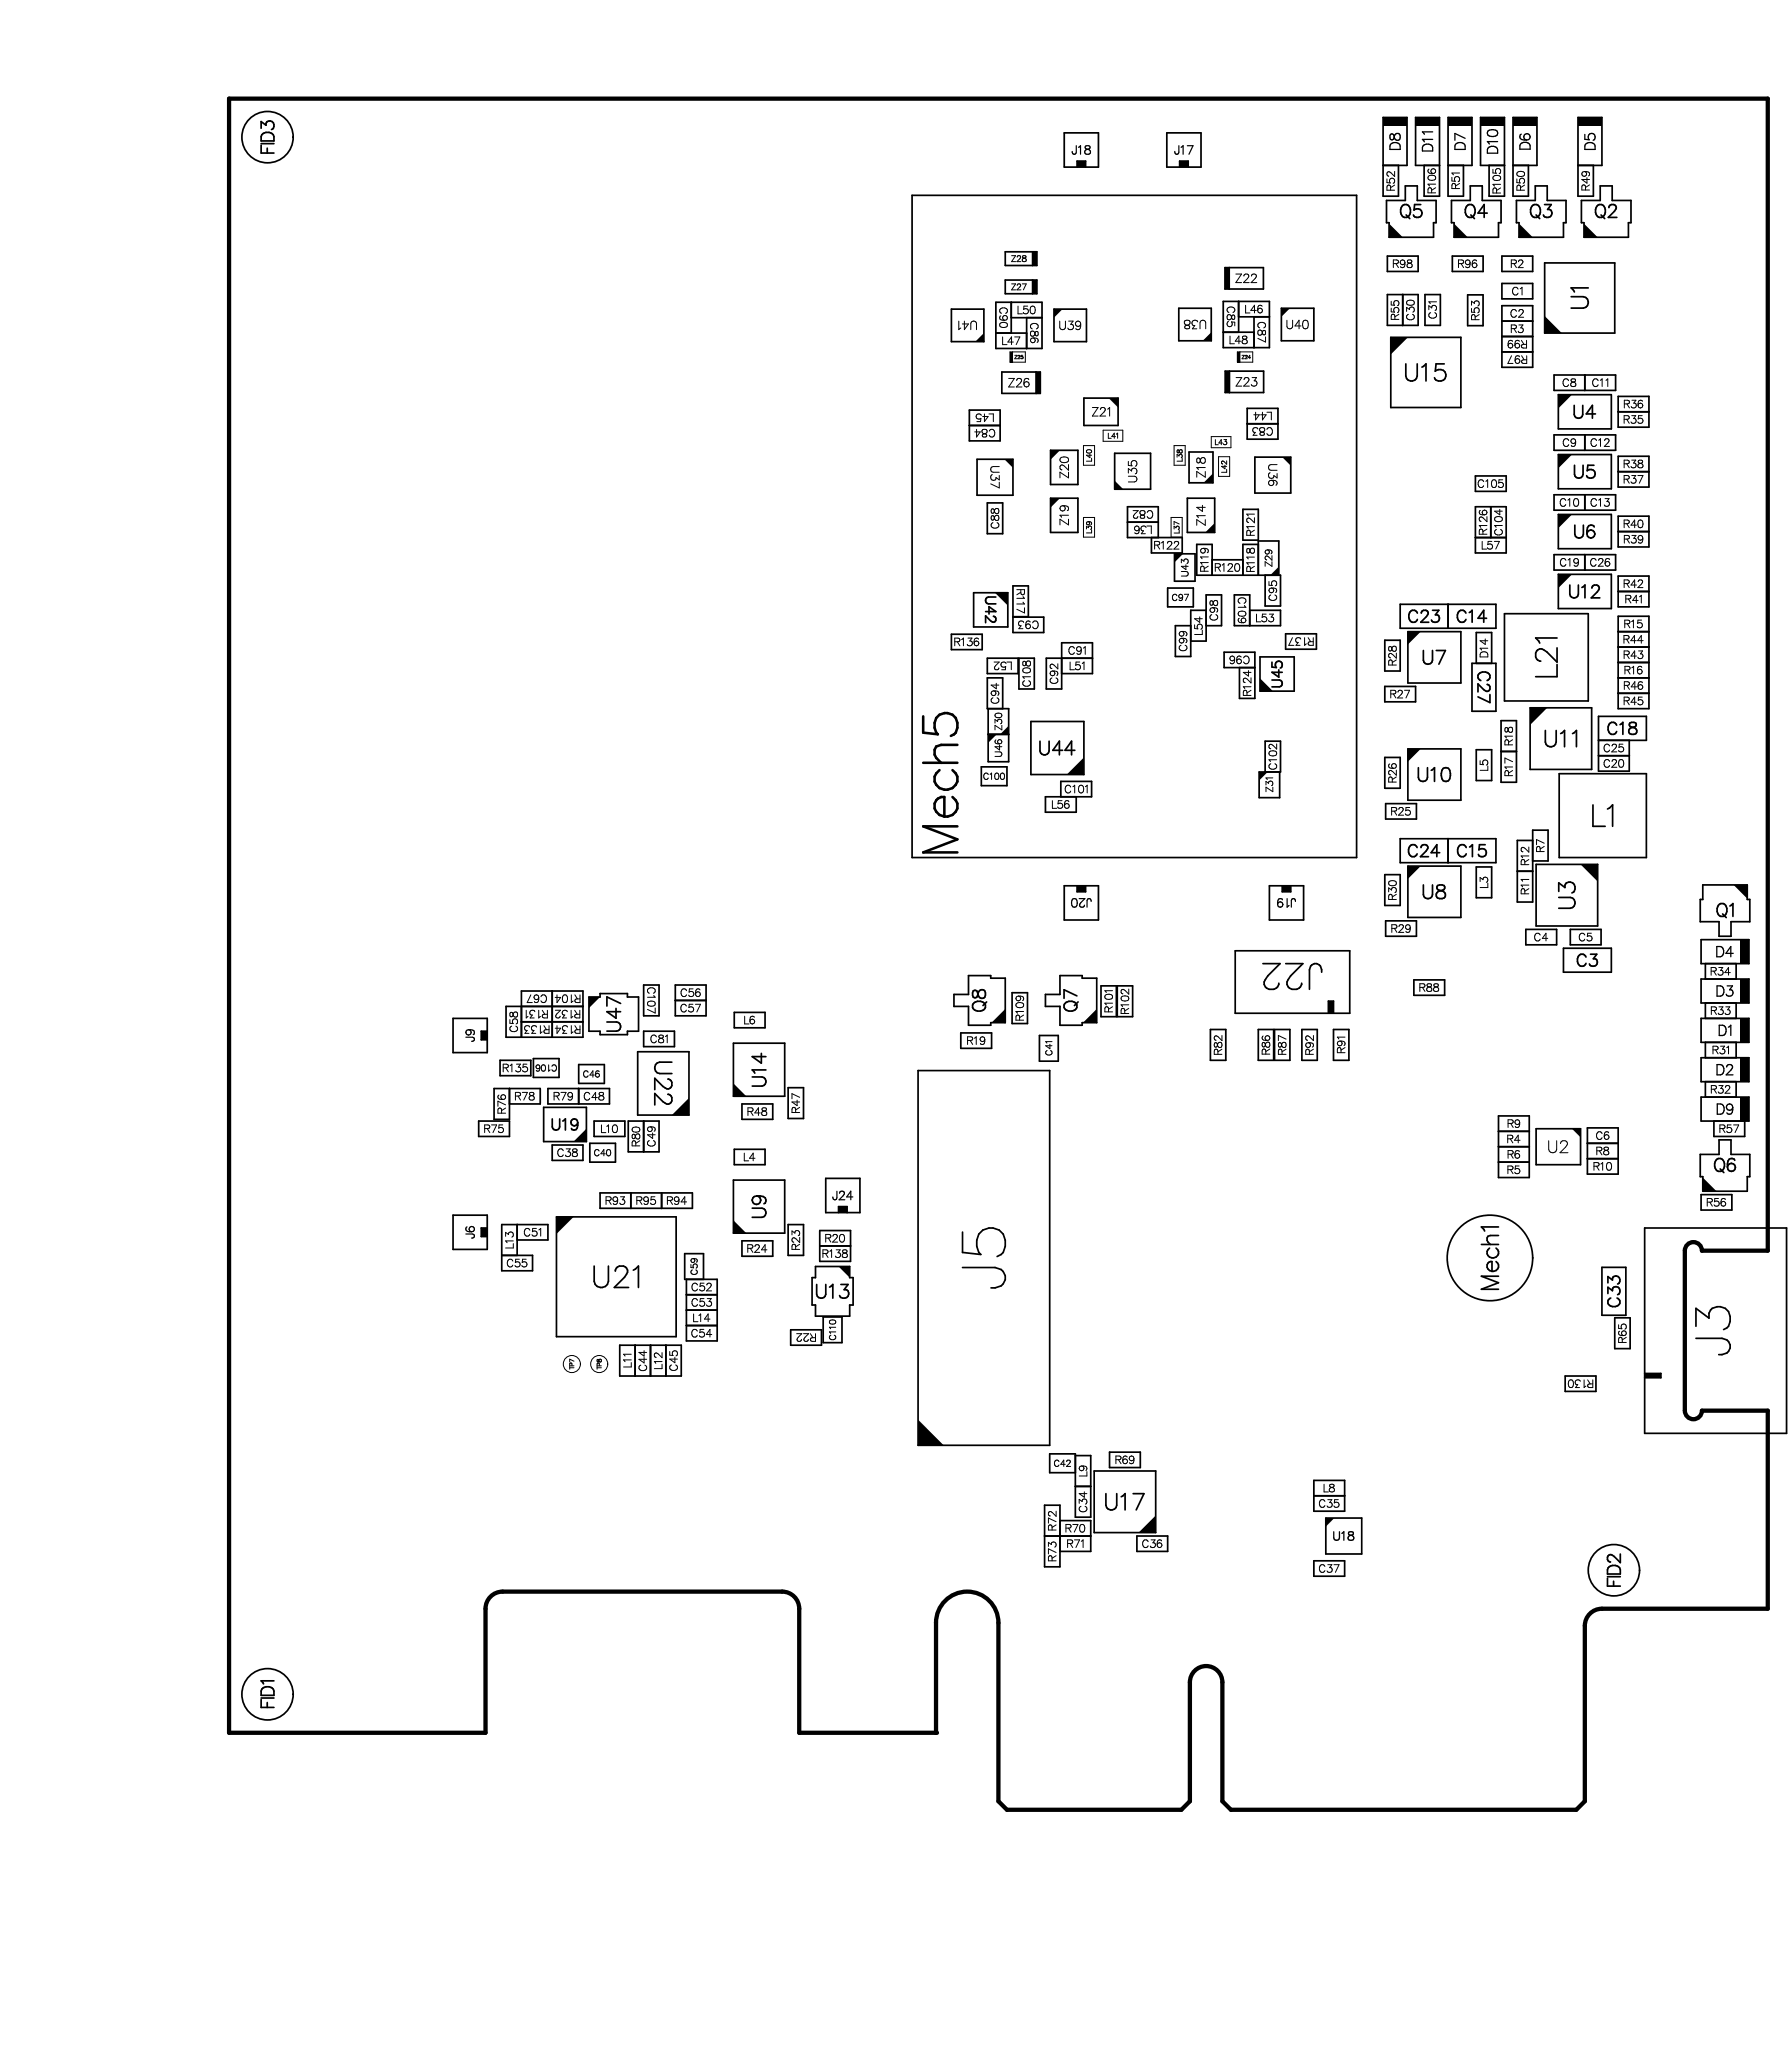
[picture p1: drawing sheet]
<svg xmlns="http://www.w3.org/2000/svg" width="348mm" height="403mm" viewBox="0 0 348 403" stroke-linecap="round" stroke-linejoin="round" font-family="sans-serif">
<g fill="#000">
<path d="M270.4 43.5l2.6 2.7h-2.6zM283 43.5l2.7 2.7h-2.7zM295.6 43.5l2.7 2.7h-2.7zM308.3 43.5l2.7 2.7h-2.7zM191.5 64.9v1.6h-1.7zM205.1 60.2h1.7l-1.7 1.7zM215.8 77.5h1.8v1.8zM235.7 64.7v1.6h-1.6zM249.4 60h1.7l-1.7 1.7zM270.7 65.7h3.3l-3.3 3.3zM300.6 61.5l3.4 3.4h-3.4zM303.3 76.8h2.7l-2.7 2.7z"/>
<path d="M195.5 89.4h1.6v1.7zM204.5 97h1.8l-1.8 1.8zM204.5 87.7h1.8l-1.8 1.8zM216.9 93.6l1.7 1.7h-1.7zM236.1 92.2v1.8h-1.8zM249.6 89h1.6v1.7zM303.3 88.5h2.7l-2.7 2.7zM193.7 115.4h2.5v2.5zM228.6 107.8h1.7l-1.7 1.7zM236.4 101.8v1.9h-1.8zM248.9 110.3v1.7h-1.7zM303.3 111.8h2.7l-2.7 2.7z"/>
<path d="M303.3 100.2h2.7l-2.7 2.6zM245.2 132.1l2.5 2.5h-2.5zM274 123h2.5l-2.5 2.5zM297.8 137.8h3.3l-3.3 3.3zM192.3 143h1.7l-1.7 1.6zM196.3 141.3v1.7h-1.6zM211 147.5v3.3h-3.4zM245.1 150.3h1.6l-1.6 1.7zM274 145.8h2.5l-2.5 2.5zM274 168.6h2.5l-2.5 2.5zM307.6 168.3h3.4v3.3zM337.4 172.3h2.7v2.7z"/>
<path d="M114.6 194.1h2.2l-2.2 2.2zM195.7 196.4v2.7h-2.7zM213.5 196.4v2.7h-2.7zM134.1 213.8v3.3h-3.3zM142.7 210.9l2.5 2.5h-2.5zM306 219.8h1.6v1.6zM108.3 236.9h3.3l-3.3 3.4zM114.1 219.8v2.5h-2.5zM331.4 229.3l2.7 2.6h-2.7zM142.7 237.6l2.5 2.5h-2.5zM163.2 246.6h2.2v2.2zM178.7 276.4l5 5h-5z"/>
<path d="M224.9 295.1v3.3h-3.3zM258 295.6h1.7l-1.7 1.6z"/>
<circle cx="182.2" cy="337.4" r=".42"/>
</g>
<g fill="none" stroke="#000" stroke-width=".33">
<path d="M50.8 25v-1.3l1 .7a.8 .8 0 0 1 .9-.9 .8 .8 0 0 1 .6 1.1l-.1 .4-.4 .2M50.8 28.3v1.5h2.5M50.8 28h2.5M51.2 26a1.4 1.4 0 0 1 2.1 .6v.8h-2.5v-.8zM52 28.8v1M177.5 38h86.5v129h-86.5zM207.1 25.9h6.7v6.6h-6.7zM209.6 32.5v-1.1h1.7v1.1M227.1 25.9h6.7v6.6h-6.7zM229.6 32.5v-1.1h1.7v1.1M269.2 32.2h4.6v-9.3h-4.6v15.3h3v-6M269.9 39h3.6v-2.8h2.3v2.8h3.7v4.4h-.5v2.8h-8.6v-2.8h-.5z"/>
<path d="M273.1 39.9a1.15 1.15 0 0 1 1.3 .4 1.15 1.15 0 0 1 0 1.4 .92 .92 0 0 1-1.1 .6 .92 .92 0 0 1-.7-.9 1.52 1.52 0 0 1 .5-1.5zM276.5 39.8h-1.2l-.1 1.1a.88 .88 0 0 1 1.3 0 .88 .88 0 0 1-.1 1.3 .88 .88 0 0 1-1.3-.3M277.2 32.2v6h3v-15.3h-4.7v9.3h4.7M281.8 32.2h4.7v-9.3h-4.7v15.3h3v-6M282.5 39h3.7v-2.8h2.3v2.8h3.7v4.4h-.5v2.8h-8.7v-2.8h-.5zM285.7 39.9a1.15 1.15 0 0 1 1.3 .4 1.15 1.15 0 0 1 0 1.4 .92 .92 0 0 1-1.1 .6 .92 .92 0 0 1-.7-.9 1.52 1.52 0 0 1 .5-1.5zM289.8 32.2v6h3v-15.3h-4.6v9.3h4.6M294.5 32.2h4.6v-9.3h-4.6v15.3h3v-6M295.1 39h3.7v-2.8h2.3v2.8h3.7v4.4h-.5v2.8h-8.7v-2.8h-.5zM300.6 39.8h1.3l-.7 1a.8 .8 0 0 1 .9 .9 .8 .8 0 0 1-1.1 .6l-.4-.1-.2-.3M307.1 32.2h4.7v-9.3h-4.7v15.3h3v-6M307.8 39h3.6v-2.8h2.4v2.8h3.6v4.4h-.5v2.8h-8.6v-2.8h-.5z"/>
<path d="M311 39.9a1.15 1.15 0 0 1 1.3 .4 1.15 1.15 0 0 1 0 1.4 .92 .92 0 0 1-1 .6 .92 .92 0 0 1-.8-.9 1.52 1.52 0 0 1 .5-1.5zM193.8 58.9h9v8.9h-9zM195.7 54.5h6.1v2.7h-6.1zM195.7 49h6.1v2.7h-6.1zM196.8 58.9v6M201 49v2.7M201 54.5v2.7M238.1 58.7h9v9h-9zM238.4 52.1h7.5v4.2h-7.5zM239.2 52.1v4.2M241.1 58.7v6M270 57.4h6v6h-6z"/>
<path d="M270 49.9h6v3h-6zM273 57.4v6M273.7 41.9l.7 .7M277.3 57.4h3v6h-3zM282.7 49.9h6v3h-6zM285.7 57.4h2.9v6h-2.9zM286.3 41.9l.7 .7M289.5 41.5h-1.8l1.2-1.7v2.5M292.3 49.9h6v3h-6zM292.3 55.2h6v3h-6zM292.3 59.5h6v12h-6zM298.1 40.2a.92 .92 0 0 1 1.1-.3 .92 .92 0 0 1 .6 .9 1.09 1.09 0 0 1-.2 1.2 1.09 1.09 0 0 1-1.2 .2 1.55 1.55 0 0 1-.3-2z"/>
<path d="M299 41.9l.7 .7M300.6 51.2h13.7v13.7h-13.7zM305.8 57.8h2.4a1.12 1.12 0 0 1 .9 1.1 1.12 1.12 0 0 1-.9 1.1h-2.4M309.1 56.1h-3.3l.6 .7M311.6 41.9l.7 .7M313.1 40.4l.3-.5 .7-.1a.61 .61 0 0 1 .3 1l-1.4 1.5h1.7M185.2 60.2h6.3v6.3h-6.3zM188.7 79.8h6v6h-6zM193.8 64.9h6M195 72.4h7.5v4.2h-7.5zM196.8 61.9h6M199.8 61.9v5.9"/>
<path d="M201.6 72.4v4.2M205.1 60.2h6.4v6.3h-6.4zM211 77.5h6.6v5.3h-6.6zM229.4 60h6.3v6.3h-6.3zM238.1 64.7h6M238.5 72.3h7.4v4.1h-7.4zM239.3 72.3v4.1M241.1 61.7h6M242.7 79.5h6v6h-6zM244.1 61.7v6M249.4 60h6.3v6.3h-6.3zM270.7 65.7h13.6v13.6h-13.6z"/>
<path d="M273.6 70.8v2.4a1.12 1.12 0 0 0 1.1 1 1.12 1.12 0 0 0 1.1-1v-2.4M276.7 71.5l.8-.7v3.4M281.1 70.8h-1.6l-.2 1.5a1.18 1.18 0 0 1 1.8-.1 1.18 1.18 0 0 1-.2 1.8 1.18 1.18 0 0 1-1.7-.5M292.3 68.5h6M292.3 65.5h6M292.3 62.5h6M302.5 73h11.9v3h-11.9zM303.3 76.8h10.3v6.7h-10.3zM306.4 78.9v1.8a.84 .84 0 0 0 .8 .7 .84 .84 0 0 0 .9-.7v-1.8M308.5 73v3M314.9 77.2h6v6h-6zM188.7 82.8h6"/>
<path d="M190.2 89.4h6.9v7h-6.9zM192.2 97.9h3v6h-3zM204.5 87.7h5.3v6.6h-5.3zM204.5 97h5.3v6.7h-5.3zM216.9 88.3h7v7h-7zM231.1 97h5.3v6.7h-5.3zM231.4 88h4.7v6h-4.7zM241.9 99.2h3v6h-3zM242.7 82.5h6M244.2 89h7v7h-7zM287.2 92.7h5.9v3h-5.9zM287.2 98.7h5.9v9h-5.9z"/>
<path d="M290.2 98.7v6M302.5 84.7h11.9v3h-11.9zM302.5 96.3h11.9v3h-11.9zM303.3 88.5h10.3v6.7h-10.3zM306.4 90.6v1.8a.84 .84 0 0 0 .9 .7 .84 .84 0 0 0 .8-.7v-1.8M308.5 84.7v3M308.5 96.3v3M310.2 90.6h-1.2l-.1 1.1a.88 .88 0 0 1 1.3-.1 .88 .88 0 0 1-.1 1.4 .88 .88 0 0 1-1.3-.4M310.5 80.6h-1.8l1.2-1.7v2.5M314.9 88.8h6v6h-6zM314.9 91.8h6M314.9 80.2h6"/>
<path d="M189.5 115.4h6.7v6.7h-6.7zM191.8 119.1h2l-1.3-1v1.5M193.8 116.2h-1.4a.67 .67 0 0 0-.6 .7 .67 .67 0 0 0 .6 .7h1.4M197.1 114.1h3v6h-3zM219.4 101.7h6M224.1 104.7v3h6v-3h-10.7v-6h6v6M227.3 114.5h5v3.7h-5zM228.6 107.8h4v5.4h-4zM234.8 118.8h-3v9h-3v-6h3M235.9 112v-6h-3v6h16.3v6h-3v-6M235.9 109h6M243.2 118.8h6v3h-9v-6h3v6"/>
<path d="M244.9 112v-6.7h4v6.7M244.9 106h-3v6M272.5 117.7h18.7v4.6h-18.7zM275.9 119.4a.86 .86 0 0 0-1-.6 .86 .86 0 0 0-.7 .9 1.02 1.02 0 0 0 .2 1.1 1.02 1.02 0 0 0 1.1 .2l.4-.4M276.6 119.4l.3-.5 .6-.1a.57 .57 0 0 1 .4 .9l-1.4 1.5h1.6M278.8 118.8h1.2l-.6 .9a.75 .75 0 0 1 .8 .9 .75 .75 0 0 1-1 .6l-.4-.2-.2-.3M281.8 117.7v4.6M285.3 119.4a.86 .86 0 0 0-1-.6 .86 .86 0 0 0-.7 .9 1.02 1.02 0 0 0 .3 1.1 1.02 1.02 0 0 0 1.1 .2l.3-.4M286 119.3l.5-.5v2.4M287.2 104.7h5.9M292.8 119.5h16.3v17h-16.3zM302.5 108h11.9v3h-11.9z"/>
<path d="M303.3 100.2h10.3v6.6h-10.3zM303.3 111.8h10.3v6.7h-10.3zM305.5 113.9v1.8a.84 .84 0 0 0 .9 .7 .84 .84 0 0 0 .8-.7v-1.8M306.5 102.2v1.8a.84 .84 0 0 0 .8 .8 .84 .84 0 0 0 .9-.8v-1.8M307.9 114.4l.6-.5v2.5M308.5 108v3M309.8 114.5l.3-.5 .7-.1a.61 .61 0 0 1 .3 1l-1.4 1.5h1.7M310.3 102.6a.74 .74 0 0 0-1.1-.2l-.2 .3-.1 1.2M314.9 100.5h6v6h-6zM314.9 112.2h6v6h-6zM314.9 120h6v18h-6zM314.9 115.2h6"/>
<path d="M314.9 103.5h6M185.2 123.5h6v3h-6zM192.2 128.2h5.9v2.9h-5.9zM192.3 138v10.3h4v-10.3h-4.1v-6h3v6M193.3 120l.3 .1 .2 .3-.1 .6a.45 .45 0 0 1-.6 0l-1.3-1.1v1.3M197.1 120.2h6v3h-6zM198.3 128.2h3v5.9h-3zM212.6 128.2h-9v5.9h3v-8.9h6v5.9h-6M234.8 121.8h2.9v-6h-2.9v9h-3M241.2 130v6h3v-9h-6v3h6M245.2 127.9h6.7v6.7h-6.7zM247.6 128.9v1l.8 .1a.71 .71 0 0 1 0-1.1 .71 .71 0 0 1 1.1 .1 .71 .71 0 0 1-.3 1.1"/>
<path d="M247.6 132.4h1.4a.67 .67 0 0 1 .6 .7 .67 .67 0 0 1-.6 .6h-1.4M248.9 130.4v1.4l-1.3-.9h2M250.2 123.4h6v3h-6zM269.5 124.7h3v5.9h-3zM269.5 133.6h6v3h-6zM274 123h10.3v10h-10.3zM277 126.7v1.9a.9 .9 0 0 0 .9 .7 .9 .9 0 0 0 .9-.7v-1.9M279.5 126.7h1.8l-1.3 2.6M286.5 129.2h4.7v9.3h-4.7zM287.3 129.2v-6h3v6M288.2 132.5a.86 .86 0 0 1-.5-1 .86 .86 0 0 1 .8-.7 1.02 1.02 0 0 1 1.2 .3 1.02 1.02 0 0 1 .2 1.1l-.5 .3M289.3 120.4h-1.6l1.1-1.6v2.4"/>
<path d="M289.4 133.3l.5 .2 .1 .7a.57 .57 0 0 1-.9 .3l-1.4-1.3v1.5M290 135.2v1.6l-2.3-1.1M297.8 137.8h12v12h-12zM303 129.4v2.4h-4.1M303 126.1v2.8l-1.9-2a1.29 1.29 0 0 0-1.8-.4l-.4 .6v.8a1.03 1.03 0 0 0 1 .8M303 124.2h-4.1l.8 1M314.9 132h6M314.9 135h6M314.9 129h6M314.9 126h6M314.9 123h6M191 149.3h5v3.7h-5z"/>
<path d="M192.3 143h4M200.6 140.5h10.4v10.3h-10.4zM202.4 144.3v1.9a.9 .9 0 0 0 .9 .8 .9 .9 0 0 0 .9-.8v-1.9M206.5 155.1v-3h6v3h-9v3h6v-3M206.8 146.1h-1.9l1.3-1.8v2.7M209.2 146.1h-1.9l1.3-1.8v2.7M246.2 150.3v-6h3v6h-4.1v5h4v-5M269.5 147.5h3v6h-3zM269.7 156.5h6v3h-6zM274 145.8h10.3v10h-10.3zM276.1 149.5v1.9a.9 .9 0 0 0 .8 .7 .9 .9 0 0 0 .9-.7v-1.9M278.6 150l.6-.5v2.6"/>
<path d="M280.9 149.6a.86 .86 0 0 1 1.3 .4 2.21 2.21 0 0 1-.3 2 .86 .86 0 0 1-1.3-.4 2.2 2.2 0 0 1 .3-2zM287.3 146h3v6h-3zM292.2 140.3h2.9v12h-2.9zM292.2 146.3h2.9M300.8 142.2v2.3a1.06 1.06 0 0 0 1 .9 1.06 1.06 0 0 0 1.1-.9v-2.3M303.5 150.6h16.9v16.4h-16.9zM303.8 142.8l.7-.6v3.2M306.1 142.8l.7-.6v3.2M310 156.7v4.2h2.4M311.1 144.1h9.3v-4.6h-9.3v10.6h6v-6M311.1 147.1h6M312.9 157.5l1-.8v4.2"/>
<path d="M314.6 141.2a.86 .86 0 0 0-.9-.6 .86 .86 0 0 0-.7 .9 1.02 1.02 0 0 0 .2 1.1 1.02 1.02 0 0 0 1.1 .3l.3-.5M315.3 141.1l.6-.5v2.4M317.2 140.8a.47 .47 0 0 0 .3 .7 .96 .96 0 0 1 1.1 1 .81 .81 0 0 1-.9 .5 .81 .81 0 0 1-.7-.8 1.07 1.07 0 0 1 1.1-.7 .47 .47 0 0 0 .2-.7l-.3-.2zM207.1 172.5h6.7v6.6h-6.7zM209.6 172.5v1.1h1.7v-1.1M247.1 172.5h6.6v6.6h-6.6zM249.6 172.5v1.1h1.6v-1.1M269.5 170.3h3v6h-3zM269.7 179.3h6v3h-6zM272.5 163.3h18.7v4.7h-18.7zM274 168.6h10.3v10h-10.3zM275.8 165a.86 .86 0 0 0-1-.5 .86 .86 0 0 0-.7 .9 1.02 1.02 0 0 0 .3 1.1 1.02 1.02 0 0 0 1.1 .2l.3-.5"/>
<path d="M276.6 165l.2-.4 .7-.1a.57 .57 0 0 1 .3 .9l-1.3 1.4h1.5M277 172.3v1.9a.9 .9 0 0 0 .9 .8 .9 .9 0 0 0 .9-.8v-1.9M279.8 172.4a.54 .54 0 0 0 .2 .9 1.1 1.1 0 0 1 1.3 1.2 .93 .93 0 0 1-1 .5 .93 .93 0 0 1-.8-.9 1.22 1.22 0 0 1 1.3-.8 .54 .54 0 0 0 .3-.9l-.4-.1zM280.2 166h-1.7l1.1-1.5v2.3M281.8 163.3v4.7M285.4 165a.86 .86 0 0 0-1-.5 .86 .86 0 0 0-.7 .9 1.02 1.02 0 0 0 .2 1.1 1.02 1.02 0 0 0 1.1 .2l.4-.5M286 164.9l.6-.4v2.3M287.3 168.8h3v6h-3zM289.1 164.5h-1.1l-.2 1a.82 .82 0 0 1 1.3-.1 .82 .82 0 0 1-.2 1.3 .82 .82 0 0 1-1.2-.3M295.3 169.6h3M298.3 163.6h-3v12h3v-14h3v6h-3M299 168.3h12v12h-12z"/>
<path d="M303.4 174.7h2.2a1.07 1.07 0 0 1 1 1.1 1.07 1.07 0 0 1-1 1h-2.2M303.4 173.6v-1.7l1.2 .9a1.02 1.02 0 0 1 1.2-1.1 1.02 1.02 0 0 1 .7 1.4l-.1 .5-.5 .3M331.4 172.3h8.7v2.8h.5v4.4h-3.7v2.8h-2.3v-2.8h-3.7v-4.4h.5zM334.7 176a1.15 1.15 0 0 1 1.3 .4 1.15 1.15 0 0 1 0 1.4 .92 .92 0 0 1-1.1 .6 .92 .92 0 0 1-.7-.9 1.52 1.52 0 0 1 .5-1.5zM335.3 177.9l.7 .8M336.7 176.4l.6-.5v2.5M88.2 198.3h6.6v6.6h-6.6zM101.5 198.9h12M107.5 193v8.9M113.5 195.9h-15v6h15v-8.9h-12v8.9M114.6 194.1h2.2v-.6h5.3v.6h2.2v6.7h-2.2v.6h-5.3v-.6h-2.2zM118.1 199h1.9a.9 .9 0 0 1 .8 .9 .9 .9 0 0 1-.8 .9h-1.9"/>
<path d="M119.9 196.3v1.9l-1.8-1.2h2.7M120.8 195.4l-2.7-1.3v1.8M125.3 191.8h3v6h-3zM131.4 191.8h6v6h-6zM131.4 194.8h6M142.9 197.1h6v3h-6zM188.5 190h4.3v.5h2.9v8.6h-2.9v.5h-4.3v-3.7h-2.8v-2.3h2.8zM189.4 192.9a.94 .94 0 0 0 .3 1.4h.2a1.37 1.37 0 0 0 .6-1.2 .69 .69 0 0 1 .7-.4 .69 .69 0 0 1 .6 .6v.5a.72 .72 0 0 1-.8 .6 .72 .72 0 0 1-.6-.7l-.2-.5a.5 .5 0 0 0-.8-.3zM189.7 195.2a1.29 1.29 0 0 1 1.3-.2 1.29 1.29 0 0 1 .8 1.1 1.42 1.42 0 0 1-2.5 0v-.4zM192 195.1l-.7 .7M197 193.3h3v6h-3zM206.3 190h4.3v.5h2.9v8.6h-2.9v.5h-4.3v-3.7h-2.8v-2.3h2.8z"/>
<path d="M207.5 195.2a1.29 1.29 0 0 1 1.3-.2 1.29 1.29 0 0 1 .8 1.1 1.42 1.42 0 0 1-2.5 0v-.4zM209.6 193.9l-2.5-1.2v1.7M209.8 195.1l-.7 .7M214.3 192h3v5.9h-3zM217.4 192h3v5.9h-3zM240.4 185.1h22.3v12.2h-22.3zM245.8 187.6h3.3l-2.3 2.4-.5 .7a1.19 1.19 0 0 0 .7 1.9h.9a1.24 1.24 0 0 0 1-1.2M250.2 187.6h3.4l-2.4 2.4-.5 .7a1.19 1.19 0 0 0 .7 1.9h1a1.24 1.24 0 0 0 .9-1.2M257.2 189.3a1.31 1.31 0 0 0-1.4-1.7l-.7 .5-.2 .7v3.8M258.5 194.9h1v2.4M258.5 194.9v2.4M275.2 190.8h6v3h-6z"/>
<path d="M297 181h6v3h-6zM304.3 184.6h9.3v4.7h-9.3zM305.6 181h6v3h-6zM308.7 186.3a.86 .86 0 0 0-1-.5 .86 .86 0 0 0-.7 .9 1.02 1.02 0 0 0 .2 1.1 1.02 1.02 0 0 0 1.1 .2l.4-.4M309.6 185.8h1.2l-.7 .9a.75 .75 0 0 1 .8 .8 .75 .75 0 0 1-1 .6l-.3-.1-.3-.3M331.1 183h9.3v4.6h-9.3zM331.1 190.6h9.3v4.7h-9.3zM331.1 198.3h9.3v4.6h-9.3zM331.9 187.6v3M331.9 195.3v3M337.9 187.6v3M337.9 195.3v3"/>
<path d="M93.2 218.3h6v3h-6zM94.8 200.8h-1.1v1.6h1.1M97.3 206.4h6v3h-6zM99.2 211.9v6h-3v-6h8.9v3h-5.9M103.8 206.1h5v3.7h-5zM105.8 215.6h8.3v6.7h-8.3zM106.6 211.9h12v3h-12zM107.5 217.9v1.5a.73 .73 0 0 0 .7 .6 .73 .73 0 0 0 .7-.6v-1.5M109.5 218.3l.5-.4v2.1M112.5 218.6a1.02 1.02 0 0 1-.9 1.4l-.3-.1-.1-.2M112.6 207.3h5v3.6h-5zM112.6 211.9v3"/>
<path d="M115.6 218.3h6v3h-6zM122.3 218.3h6v6h-6zM124.1 204.8h10v12.3h-10zM125.3 200.8h6v3h-6zM125.3 218.3v6M130 210.1a.83 .83 0 0 1 .8 .6v.7a.81 .81 0 0 1-1.3 .4l-2.1-1.9v2.3M130 213.1a.83 .83 0 0 1 .8 .6v.6a.81 .81 0 0 1-1.3 .5l-2.1-1.9v2.2M130.8 206.8h-2.4a1.12 1.12 0 0 0-1 1.1 1.12 1.12 0 0 0 1 1.1h2.4M142.7 203.1h10v10.3h-10zM144.4 214.9h6v3h-6zM146.4 209.7h1.9a.9 .9 0 0 1 .8 .9 .9 .9 0 0 1-.8 .9h-1.9M148.2 205.1v1.9l-1.8-1.3h2.7"/>
<path d="M149.1 208.3h-2.7l.5 .6M153.4 211.8h3v6h-3zM178.7 208.4h25.6v73h-25.6zM187 201.1h6v3h-6zM202.3 201.6h3.7v5h-3.7zM235.6 200.4h3v6h-3zM244.9 200.4h3v6h-3zM248.1 200.4h3v6h-3zM253.4 200.4h3v6h-3zM259.5 200.4h3v6h-3zM291.7 217.3h5.9v12h-5.9zM299 219.8h8.6v7h-8.6z"/>
<path d="M309 219.6h5.9v9h-5.9zM331.1 205.9h9.3v4.7h-9.3zM331.1 213.6h9.3v4.7h-9.3zM331.9 202.9v3M331.9 210.6v3M333.6 218.3v3h6v-3M337.9 202.9v3M337.9 210.6v3M88.2 236.6h6.6v6.7h-6.6zM94.8 239.1h-1.1v1.7h1.1M100.7 238.4v6M107.5 222.9h6v3h-6z"/>
<path d="M108.3 236.9h23.3v23.3h-23.3zM114.8 222.6h5v3.7h-5zM116.8 232.3h18v3h-18zM122.8 232.3v3M128.8 232.3v3M142.7 229.8h10v10.3h-10zM142.9 223.8h6v3h-6zM146.4 235.2h1.9a.9 .9 0 0 1 .8 .9 .9 .9 0 0 1-.8 .9h-1.9M147.3 232.8a1.35 1.35 0 0 1 1.8 .8l-.2 .6-.2 .2M153.4 238.4h3v6h-3zM159.5 239.6h6v6h-6zM160.7 229.4h6.7v6.7h-6.7z"/>
<path d="M163.2 236.1v-1.2h1.7v1.2M187.3 239.9v4l3.6 .3a3.3 3.3 0 0 1 .4-4.7 2.88 2.88 0 0 1 3.3 .1 2.88 2.88 0 0 1 1.1 3.1l-.4 1.2-.4 .3-.8 .4M291.7 226.3h5.9M291.7 220.3h5.9M291.7 223.3h5.9M291.7 238.9h-3.4l.7 .8M309 222.6h5.9M309 225.6h5.9M320.1 239.1h27.6v40h-27.6zM330.9 224.8h3.7v-2.9h2.3v2.9h3.7v4.3h-.5v2.8h-8.7v-2.8h-.5zM331.1 232.6h6v3h-6zM334.2 225.7a1.15 1.15 0 0 1 1.3 .4 1.15 1.15 0 0 1 0 1.4 .92 .92 0 0 1-1 .6 .92 .92 0 0 1-.8-1 1.52 1.52 0 0 1 .5-1.4z"/>
<path d="M334.8 227.6l.7 .7M337.6 225.9a.73 .73 0 0 0-1-.2l-.3 .3-.1 1.2M100.7 241.4h5.9v-3h-8.9v9h5.9v-3h-5.9M115.6 246.5v3a1.4 1.4 0 0 0 1.4 1.2 1.4 1.4 0 0 0 1.4-1.2v-3M119.8 247.5a1.03 1.03 0 0 1 .8-1h.7a1.02 1.02 0 0 1 .6 1.6l-.4 .6-1.9 2h2.7M123.3 247.3l1-.8v4.2M133.6 249.1v12h6v-12h-6.3v-5h3.6v5M133.6 255.1h6M133.6 258.1h6M133.6 252.1h6M144.4 241.6h6v3h-6zM153.9 258.9h6v3h-6z"/>
<path d="M158.7 246.6h6.7v2.2h.6v5.3h-.6v2.2h-6.7v-2.2h-.6v-5.3h.6zM158.9 250.1v1.9a.9 .9 0 0 0 .9 .8 .9 .9 0 0 0 .9-.8v-1.9M159.5 242.6h6M160.2 256.4h3.7v5h-3.7zM161.5 250.6l.6-.5v2.7M163.7 250.1h1.4l-.8 1a.86 .86 0 0 1 .9 1 .86 .86 0 0 1-1.2 .7l-.3-.2-.3-.4M187.3 246.8h6.4l1.2 .4a1.93 1.93 0 0 1 0 3.2l-1.2 .4h-.8M288.3 242.3h3.4M289.7 245.8l.7-.2v1.9a1 1 0 0 1-.9-.6 1 1 0 0 1 .2-1.1zM289.9 243a1.06 1.06 0 0 0-.1 1.6 1.06 1.06 0 0 0 1.5 0 1.06 1.06 0 0 0-.1-1.6M291.2 245.6a1.04 1.04 0 0 1 .4 1.3 1.04 1.04 0 0 1-1.2 .6M291.7 248.5h-3.4l3.4 1.3-3.4 1.2h3.4"/>
<path d="M291.7 240.6h-1.6l-.5 .1-.2 .8 .7 .8M311.8 246.8h4.6v9.3h-4.6zM312.9 251.9v-1.3l.9 .7a.75 .75 0 0 1 .9-.8 .75 .75 0 0 1 .6 1l-.1 .4-.4 .2M312.9 249.8v-1.2l.9 .6a.75 .75 0 0 1 .9-.8 .75 .75 0 0 1 .6 1l-.1 .4-.4 .2M313.5 252.7a.86 .86 0 0 0-.6 1 .86 .86 0 0 0 .9 .7 1.02 1.02 0 0 0 1.1-.2 1.02 1.02 0 0 0 .3-1.1l-.5-.4M314.3 256.6h3v6h-3zM330.1 258.2v-3.5l2.5 1.9a1.81 1.81 0 0 1 2.2-2.2 2.47 2.47 0 0 1 1.3 4.1l-.6 .4M120.6 261.9h12v6h-12zM123.6 261.9v6M126.6 261.9v6M129.6 261.9v6M304.6 267.9h6v3h-6z"/>
<path d="M320.1 267.4h3.2v.8h-3.2M330.1 260.6h5.1l.9 .3a1.54 1.54 0 0 1 0 2.5l-.9 .3h-.7M203.3 293.1h3v12h-3zM203.3 299.1h9M206.3 296.1h6v6h-6M209.3 283.4h3v12h-3v-12.3h-5v3.6h5M209.3 289.4h3M213 286.4h11.9v12h-11.9zM215.2 290.8v2.3a1.06 1.06 0 0 0 1.1 .9 1.06 1.06 0 0 0 1-.9v-2.3M216 282.7h5.9v3h-5.9zM218.2 291.4l.8-.6v3.2M220.5 290.8h2.1l-1.5 3.2"/>
<path d="M221.3 299.1h6v3h-6zM255.7 288.2h6v6h-6zM255.7 291.2h6M258 295.6h7v7h-7zM255.7 303.9h6v3h-6zM312.9 307.3v1.5h2.5M312.9 307h2.5M313.2 305a1.4 1.4 0 0 1 2.2 .6v.9h-2.5v-.9zM314.1 307.9v.9M315.4 302.6v1.6l-1.2-1.2a.75 .75 0 0 0-1.2-.1l-.1 .7 .2 .4 .4 .1M50.8 330.9v1.5h2.5M50.8 330.6h2.5"/>
<path d="M51.2 328.7a1.4 1.4 0 0 1 2.1 .5v.9h-2.5v-.9zM52 331.5v.9M53.3 327.3h-2.5l.5 .6"/>
<circle cx="52.1" cy="26.7" r="5"/>
<circle cx="309.6" cy="104" r=".78"/>
<circle cx="111.8" cy="218.5" r=".67"/>
<circle cx="147.2" cy="233.7" r=".83"/>
<circle cx="337" cy="227.3" r=".78"/>
<circle cx="290" cy="244.9" r="8.3"/>
<circle cx="314.1" cy="305.7" r="5"/>
<circle cx="52.1" cy="329.9" r="5"/>
</g>
<g fill="none" stroke="#000" stroke-width=".19">
<path d="M269.9 34.8v.8h.7a.53 .53 0 0 1 0-.8 .53 .53 0 0 1 .8 .1 .53 .53 0 0 1-.2 .8M270.7 37l-.1-.8-.2-.2-.3 .1-.2 .3v.6h1.5M271.4 33.4v1l-.7-.7-.5-.3-.3 .3v.3l.4 .3M271.4 36l-.7 .5M278 34.3l.6-.2a.64 .64 0 0 1 .8 .6 .86 .86 0 0 1-1.5 0zM278.1 32.9a.43 .43 0 0 0-.2 .4 .43 .43 0 0 0 .3 .4l.7 .1M278.6 37.5v-.8l-.2-.2-.3 .1-.2 .3v.6h1.5M279.4 36.5l-.8 .5M279.4 35.9h-1.5l.3 .3M282.6 34.5v.7l.6 .1a.53 .53 0 0 1 0-.8 .53 .53 0 0 1 .8 .1 .53 .53 0 0 1-.2 .8M283.3 36.7l-.1-.8-.2-.2-.3 .1-.1 .3v.6h1.5M284.1 35.7l-.8 .5"/>
<path d="M284.1 33.7h-1.5l.3 .3M290.6 33v.7h.6a.53 .53 0 0 1 0-.8 .53 .53 0 0 1 .8 .1 .53 .53 0 0 1-.2 .8M290.6 34.4l.6-.2a.64 .64 0 0 1 .9 .5 .86 .86 0 0 1-1.5 0zM291.3 37.6l-.1-.9-.2-.1-.3 .1-.1 .9h1.5M292.1 36.6l-.8 .5M292.1 35.9h-1.5l.3 .3M295.2 34.8v.8h.7a.53 .53 0 0 1 0-.8 .53 .53 0 0 1 .7 .1 .53 .53 0 0 1-.2 .8M295.3 33.6l.6-.2a.64 .64 0 0 1 .8 .5 .86 .86 0 0 1-1.5 0zM295.9 37v-.8l-.2-.2-.3 .1-.2 .3v.6h1.5M296.7 36l-.8 .5M308.4 33.4a.71 .71 0 0 1 1 .6l-.2 .3M308.6 37l-.1-.9-.2-.1-.3 .1-.1 .3v.6h1.5"/>
<path d="M308.9 34.6v1.1l-1-.8h1.5M309.4 36l-.8 .5M196.9 49.8h.8l-.8 1.1h.8M196.9 55.3h.8l-.8 1.1h.8M198 50.1l.2-.3h.3l.1 .2-.1 .4-.6 .5h.8M198 55.6l.2-.3h.3l.1 .2-.1 .4-.6 .5h.8M198.1 59.6v1.5h.9M199 55.3h.7l-.5 1.1M199.1 49.8v.4l.5 .1 .1 .3a.39 .39 0 0 1-.3 .4 .39 .39 0 0 1-.4-.4l.7-.5-.1-.3zM200 59.6h-.7l-.1 .6a.53 .53 0 0 1 .8 0 .53 .53 0 0 1-.1 .8 .53 .53 0 0 1-.7-.2M200.7 59.7a.49 .49 0 0 1 .7 .2l.1 .3a.64 .64 0 0 1-.6 .9 .96 .96 0 0 1-.2-1.4zM240.5 53.4h1.1l-1.1 1.6h1.1"/>
<path d="M242.1 53.8l.3-.4 .6 .1a.52 .52 0 0 1-.2 .7l-.8 .8h1.1M242.4 59.4v1.5h.9M243.6 53.8l.3-.4 .5 .1a.52 .52 0 0 1-.1 .7l-.8 .8h1.1M245.6 59.7a.44 .44 0 0 0-.6-.2l-.2 .9M270.8 58.7v.7h.6a.53 .53 0 0 1 0-.8 .53 .53 0 0 1 .8 .1 .53 .53 0 0 1-.2 .8M270.8 60v.7l.6 .1a.53 .53 0 0 1 0-.8 .53 .53 0 0 1 .8 .1 .53 .53 0 0 1-.2 .8M271.2 51.3h.8l.2-.3-.1-.2-.9-.2v1.5M271.7 51.3l.5 .8M273.4 51.1a.71 .71 0 0 1-.5 1l-.3-.2M273.8 58.7l.6-.3a.64 .64 0 0 1 .9 .6 .86 .86 0 0 1-1.5 0zM274 50.7a.3 .3 0 0 0 .1 .5l.3 .1a.43 .43 0 0 1 .5 .3 .43 .43 0 0 1-.4 .5h-.3a.43 .43 0 0 1-.4-.5 .43 .43 0 0 1 .5-.3l.3-.1a.3 .3 0 0 0 .1-.5zM279.6 58.8h-1.5l.3 .3"/>
<path d="M283.9 51.3h.8l.2-.3-.1-.2-.3-.2h-.6v1.5M284.4 51.3l.5 .8M286.1 51.1a.71 .71 0 0 1-.5 1l-.3-.2M286.4 59.4v-.8l.6 .5a.5 .5 0 0 1 .8-.4 .5 .5 0 0 1-.2 .9M287.4 50.8a.44 .44 0 0 0-.7-.1l-.2 .9M294.1 51.3h.9l.1-.3v-.2l-.3-.2h-.7v1.5M294.6 51.3l.5 .8M295.5 56.3a.55 .55 0 0 0-.7-.4 .55 .55 0 0 0-.4 .6v.4a.55 .55 0 0 0 .4 .5 .55 .55 0 0 0 .7-.3M295.5 51l.3-.4 .5 .1 .1 .2-.2 .5-.7 .7h1M295.9 56.2l.3-.3v1.5M186.6 62.5v1.7l.4-.3M187.7 62.5v1.7l.8-1.1h-1.2"/>
<path d="M188.9 64.2v-1.2a.56 .56 0 0 1 .6-.5 .56 .56 0 0 1 .6 .5v1.2M194.6 63l.6-.2a.64 .64 0 0 1 .9 .5 .86 .86 0 0 1-1.5 0zM194.8 61.5a.44 .44 0 0 0-.2 .6l1 .3M194.9 61a.55 .55 0 0 1-.3-.6 .55 .55 0 0 1 .5-.5h.4a.55 .55 0 0 1 .6 .5 .55 .55 0 0 1-.4 .6M195.1 65.6v1.5h.9M196.3 73.7h1.1l-1.1 1.6h1.1M196.6 68.5h3v2h-3zM197.1 68.5v2M197.2 66.6h-1l.7-1v1.5M197.5 65.6h1l-.7 1.5M197.5 69.2h.4l-.4 .6h.4M197.9 74.1l.3-.4 .5 .1a.52 .52 0 0 1-.1 .8l-.8 .7h1.1"/>
<path d="M198.1 69.3l.2-.1 .2 .1-.4 .5h.4M199.1 69.2h-.4v.3a.23 .23 0 0 1 .4 0 .23 .23 0 0 1-.1 .3 .23 .23 0 0 1-.3-.1M200.2 73.9a.49 .49 0 0 0-.7-.1l-.1 .2-.1 .8M200.7 64.5a.55 .55 0 0 1 .6 .1 .55 .55 0 0 1 .2 .6 .3 .3 0 0 0 .5 .1 .57 .57 0 0 0-.2-.8l-.2 .1-.2 .4a.43 .43 0 0 1-.4 .5 .43 .43 0 0 1-.4-.4zM200.9 64a.55 .55 0 0 1-.3-.6 .55 .55 0 0 1 .5-.4h.4a.55 .55 0 0 1 .6 .4 .55 .55 0 0 1-.4 .6M201.1 65.8a.71 .71 0 0 1 1 .6l-.3 .3M206.3 62.5v1.2a.56 .56 0 0 0 .5 .5 .56 .56 0 0 0 .6-.5v-1.2M208 62.5h.9l-.5 .7a.55 .55 0 0 1 .4 .8 .55 .55 0 0 1-1-.1M210.3 63.1a.78 .78 0 0 1-.6 1.1l-.3-.3M212.6 79.3h1.1l-1.1 1.7h1.1M214.2 79.7l.3-.4 .5 .2a.52 .52 0 0 1-.1 .7l-.8 .8h1.1M215.6 79.7l.4-.4v1.7"/>
<path d="M230.7 62.4h.5a.48 .48 0 0 1 .4 .5 .48 .48 0 0 1-.5 .4l-.3 .1a.34 .34 0 0 0-.1 .5 .62 .62 0 0 0 .8-.1l-.2-.4a.6 .6 0 0 1-.7-.3 .6 .6 0 0 1 .1-.7zM233.1 62.7a.55 .55 0 0 0-1-.2 .55 .55 0 0 0 .4 .9l-.4 .6h.8M233.6 64v-1.2a.56 .56 0 0 1 .5-.5 .56 .56 0 0 1 .6 .5v1.2M239 61.3a.55 .55 0 0 1 .6 .1 .55 .55 0 0 1 .2 .6 .3 .3 0 0 0 .5 .1 .56 .56 0 0 0-.2-.8l-.3 .1-.1 .4a.43 .43 0 0 1-.4 .5 .43 .43 0 0 1-.5-.4zM239.1 62.6a.53 .53 0 0 0-.2 .8 .53 .53 0 0 0 .8 .1 .53 .53 0 0 0 0-.8h.6v.8M239.2 60.8a.55 .55 0 0 1-.4-.6 .55 .55 0 0 1 .6-.4h.4a.55 .55 0 0 1 .5 .4 .55 .55 0 0 1-.3 .6M239.4 65.4v1.5h.9M240.6 73.5h1.1l-1.1 1.7h1.1M240.8 68.5h3v2h-3zM241.3 68.5v2M241.5 66.4h-1.1l.7-1v1.5M241.7 69.2h.5l-.5 .6h.5"/>
<path d="M241.9 65.5a.3 .3 0 0 0 .1 .5l.3 .1a.43 .43 0 0 1 .5 .4 .43 .43 0 0 1-.4 .4h-.3a.43 .43 0 0 1-.4-.4 .43 .43 0 0 1 .5-.4l.3-.1a.3 .3 0 0 0 .1-.5zM242.1 73.9l.4-.4 .5 .2a.52 .52 0 0 1-.2 .7l-.7 .8h1.1M242.4 69.3l.1-.1 .2 .1-.4 .5h.5M243.4 69.6h-.5l.3-.4v.6M243.7 73.5h.9l-.5 .6a.55 .55 0 0 1 .4 .9 .55 .55 0 0 1-1-.1M244.5 60.4h-1.1l.8-1v1.5M245 64.3a.55 .55 0 0 1 .6 .1 .55 .55 0 0 1 .1 .6 .3 .3 0 0 0 .5 .1 .57 .57 0 0 0-.1-.8l-.3 .1-.1 .4a.43 .43 0 0 1-.4 .5 .43 .43 0 0 1-.5-.4zM245.2 63.8a.55 .55 0 0 1-.4-.6 .55 .55 0 0 1 .6-.4h.3a.55 .55 0 0 1 .6 .4 .55 .55 0 0 1-.3 .6M246.3 65.6v1l-1.5-.7M250.5 62.4v1.1a.56 .56 0 0 0 .5 .5 .56 .56 0 0 0 .6-.5v-1.1M253.2 63.5h-1.2l.8-1.1v1.6M253.8 62.4a.54 .54 0 0 1 .8 .3 .84 .84 0 0 1-.6 1.3 1.06 1.06 0 0 1-.2-1.6z"/>
<path d="M271.5 62.2l-.1-.9-.2-.1-.3 .1-.1 .9h1.5M272.3 61.2l-.8 .5M273.8 60.6v-.8l.5 .5a.5 .5 0 0 1 .8-.4 .5 .5 0 0 1-.1 .9M274.1 61.2a.55 .55 0 0 0-.3 .6 .55 .55 0 0 0 .5 .5h.4a.55 .55 0 0 0 .6-.5 .55 .55 0 0 0-.4-.6M278.1 60.3v-.8l.6 .5a.5 .5 0 0 1 .8-.4 .5 .5 0 0 1-.2 .9M278.4 60.9a.55 .55 0 0 0-.3 .6 .55 .55 0 0 0 .6 .4h.3a.55 .55 0 0 0 .6-.4 .55 .55 0 0 0-.4-.6M286.4 60.1v.7h.6a.53 .53 0 0 1 0-.8 .53 .53 0 0 1 .8 .1 .53 .53 0 0 1-.2 .8M287.1 62.2l-.1-.8-.2-.2-.3 .1-.1 .3v.6h1.5M287.9 61.2l-.8 .5M294.1 64l.9-.1 .1-.2v-.3l-1-.1v1.5M294.2 69.3l-.7 1.5h1M294.4 66.5a.44 .44 0 0 0-.7-.2l-.2 1"/>
<path d="M294.6 64l.5 .8M295.1 60.6a.55 .55 0 0 0-.6-.3 .55 .55 0 0 0-.4 .5v.4a.55 .55 0 0 0 .4 .6 .55 .55 0 0 0 .6-.4M295.6 63.3h.8l-.4 .5a.5 .5 0 0 1 .3 .8 .5 .5 0 0 1-.8-.1M295.6 60.6l.3-.3h.4l.2 .3-.2 .5-.7 .7h1M295.7 66.5a.44 .44 0 0 0-.6-.2l-.3 1M295.7 69.5a.44 .44 0 0 0-.6-.2l-.2 1M296.1 66.3l.5 .8M296.1 69.3l.5 .8M297.1 66.3v1.5h-.6l-.3-.2-.1-.3 .2-.2h.8M297.1 69.3v1.5l-.9-.2-.1-.3 .2-.2h.8M305.3 74.1a.55 .55 0 0 0-.6-.3 .55 .55 0 0 0-.5 .5v.4a.55 .55 0 0 0 .5 .6 .55 .55 0 0 0 .6-.4M305.8 73.8a.3 .3 0 0 0 .2 .5l.3 .1a.43 .43 0 0 1 .4 .4 .43 .43 0 0 1-.4 .5h-.2a.43 .43 0 0 1-.4-.5 .43 .43 0 0 1 .4-.4l.3-.1a.3 .3 0 0 0 .2-.5z"/>
<path d="M311 74.1a.55 .55 0 0 0-.6-.3 .55 .55 0 0 0-.4 .5v.4a.55 .55 0 0 0 .4 .6 .55 .55 0 0 0 .6-.4M311.5 74l.3-.2v1.5M312.6 74l.3-.2v1.5M316.1 78.6h.9l.1-.2v-.3l-.3-.2h-.7v1.5M316.6 78.6l.5 .8M317.6 77.9h.8l-.4 .6a.5 .5 0 0 1 .3 .8 .5 .5 0 0 1-.8-.2M319.7 78.1a.44 .44 0 0 0-.7-.1l-.2 .9M190.1 83.6v1.5l.7-1h-1.1M191 80.9a.53 .53 0 0 0-.8-.2 .53 .53 0 0 0-.1 .8 .53 .53 0 0 0 .8-.1l-.1 .7h-.7M191.2 83.7l.6-.1a.43 .43 0 0 1 .3 .5 .43 .43 0 0 1-.4 .3l-.3 .1a.3 .3 0 0 0-.1 .5 .56 .56 0 0 0 .7-.1v-.3l-.5-.2a.47 .47 0 0 1-.3-.7zM191.6 80.6v1.5l.7-1h-1.1M192.5 80.6h.8v1.5"/>
<path d="M192.5 83.9a.55 .55 0 0 1 .7-.3 .55 .55 0 0 1 .4 .6v.3a.55 .55 0 0 1-.4 .6 .55 .55 0 0 1-.7-.4M193 99.1a.57 .57 0 0 0 .1 .8h.3l.1-.5a.43 .43 0 0 1 .4-.4 .43 .43 0 0 1 .5 .4v.2a.43 .43 0 0 1-.5 .4 .43 .43 0 0 1-.4-.4v-.3a.3 .3 0 0 0-.5-.2zM193.1 92.4a.55 .55 0 0 0-.1 1 .55 .55 0 0 0 .9-.4l.6 .4v-.8M194.5 90.8h-1.2a.56 .56 0 0 0-.5 .6 .56 .56 0 0 0 .5 .5h1.2M194.5 93.9v1.1l-1.7-.8M206.4 89.2a1.06 1.06 0 0 1 1.6 .2v.2a.96 .96 0 0 1-1.7 0zM206.9 98.5a.78 .78 0 0 1 1.1 .6l-.3 .3M208 90.4v1.2l-.8-.8a.5 .5 0 0 0-.8-.1l-.1 .5 .4 .3M208 91.9v1.1l-1.7-1.1v1.1M210.9 86.8h2.1v3.8h-2.1zM211.5 87.7a.5 .5 0 0 1 .6-.2 .5 .5 0 0 1 .3 .6 .5 .5 0 0 1-.6 .2 .5 .5 0 0 1-.3-.6zM212.1 88.4v.7l-.6-.5h1"/>
<path d="M212.5 89.2v.6h-1M214.7 83.8h3.8v2.1h-3.8zM215.7 84.3v1h.6M217.1 85h-.7l.5-.7v1M217.3 84.5l.2-.2v1M219.6 92.7h1.2a.56 .56 0 0 1 .5 .6 .56 .56 0 0 1-.5 .5h-1.2M219.6 89.8v.8l.7 .1a.59 .59 0 0 1 0-.9 .59 .59 0 0 1 .9 .1 .59 .59 0 0 1-.2 .9M219.6 92.1v-.9l.6 .5a.55 .55 0 0 1 .9-.4 .55 .55 0 0 1-.1 1M220.5 99.4h1l-.7 .7-.2 .5 .3 .3h.3l.3-.3M222 99.5l.5-.1a.43 .43 0 0 1 .4 .5 .43 .43 0 0 1-.5 .4h-.3a.3 .3 0 0 0-.1 .5 .56 .56 0 0 0 .8-.1l-.1-.3-.4-.1a.45 .45 0 0 1-.4-.3 .45 .45 0 0 1 .1-.5zM223.3 99.8a.55 .55 0 0 1 .6-.4 .55 .55 0 0 1 .4 .6v.3a.55 .55 0 0 1-.4 .6 .55 .55 0 0 1-.6-.3M228.5 86.8h2.2v3.8h-2.2z"/>
<path d="M229.1 89v-.5l.4 .3a.33 .33 0 0 1 .5-.3 .33 .33 0 0 1-.1 .6M229.1 87.6v.5l.2 .1 .5-.6a.33 .33 0 0 1 .3 .3 .33 .33 0 0 1-.3 .3l-.4-.6zM230.1 89.2v.6h-1M233 89.3a.63 .63 0 0 0 .2 .8l.4-.2a.6 .6 0 0 1 .2-.7 .6 .6 0 0 1 .7 .1l.1 .5a.48 .48 0 0 1-.5 .4 .48 .48 0 0 1-.5-.5v-.3a.34 .34 0 0 0-.6-.1zM234 98.4v1.2l-1.1-.8h1.7M234.6 91.8v1.1l-1.7-1.1v1.1M234.6 91h-1.7l.3 .4M235.7 85h3.9v2.2h-3.9zM236.5 85.6v1h.6M237.2 88.9h2.1v3.9h-2.1zM237.9 86.3h-.7l.5-.7v1M238.2 85.6h.5l-.3 .4a.33 .33 0 0 1 .3 .5 .33 .33 0 0 1-.6-.1"/>
<path d="M238.4 90.6v.7l-.7-.5h1M238.7 89.7v.7l-.8-.6-.2 .3 .3 .2M238.7 91.4v.6h-1M244.4 80.3v1.5l.7-1h-1.1M244.8 83.5a.5 .5 0 0 0-.9-.1 .5 .5 0 0 0 .4 .8l-.4 .6h.8M245.2 83.4l.6-.1a.43 .43 0 0 1 .4 .4 .43 .43 0 0 1-.5 .4l-.3 .1a.3 .3 0 0 0-.1 .5 .56 .56 0 0 0 .8-.2l-.1-.2-.4-.2a.47 .47 0 0 1-.4-.7zM245.7 80.3v1.5l.7-1h-1M246.6 83.6a.55 .55 0 0 1 .6-.3 .55 .55 0 0 1 .4 .5v.4a.55 .55 0 0 1-.4 .6 .55 .55 0 0 1-.6-.4M246.6 80.3h.8v1.5M247.2 92a.55 .55 0 0 0-.2 1 .55 .55 0 0 0 .9-.4l.7 .5v-.9M247.5 93.5a.78 .78 0 0 1 1.1 .6l-.3 .4M248.6 90.5h-1.2a.56 .56 0 0 0-.5 .5 .56 .56 0 0 0 .5 .6h1.2"/>
<path d="M288.1 99.4a.44 .44 0 0 0-.1 .6l.9 .2M288.8 93.8a.55 .55 0 0 0-.7-.4 .55 .55 0 0 0-.4 .6v.3a.55 .55 0 0 0 .4 .6 .55 .55 0 0 0 .7-.3M289.2 93.7l.3-.3v1.5M290.5 93.5a.49 .49 0 0 1 .7 .2l.1 .4a.64 .64 0 0 1-.6 .8 .96 .96 0 0 1-.2-1.4zM291.9 99.2v1l-1-.7h1.5M292.5 93.4h-.7l-.1 .7a.53 .53 0 0 1 .8-.1 .53 .53 0 0 1-.1 .8 .53 .53 0 0 1-.8-.2M304.7 97.4a.55 .55 0 0 0-.6-.3 .55 .55 0 0 0-.4 .6v.3a.55 .55 0 0 0 .4 .6 .55 .55 0 0 0 .6-.4M305.2 97.4l.3-.3v1.5M305.3 85.8a.55 .55 0 0 0-.6-.4 .55 .55 0 0 0-.4 .6v.4a.55 .55 0 0 0 .4 .5 .55 .55 0 0 0 .6-.3M306.5 97.2a.49 .49 0 0 1 .7 .2l.1 .3a.64 .64 0 0 1-.6 .9 .96 .96 0 0 1-.2-1.4zM306.7 85.9a.71 .71 0 0 1-.6 1l-.3-.2M310.7 97.4a.55 .55 0 0 0-.6-.3 .55 .55 0 0 0-.4 .6v.3a.55 .55 0 0 0 .4 .6 .55 .55 0 0 0 .6-.4"/>
<path d="M310.7 85.8a.55 .55 0 0 0-.6-.4 .55 .55 0 0 0-.4 .6v.4a.55 .55 0 0 0 .4 .5 .55 .55 0 0 0 .6-.3M311.1 97.4l.4-.3v1.5M311.1 85.7l.4-.3v1.5M312.3 85.8l.3-.4 .4 .1 .2 .2-.2 .5-.8 .7h1M312.4 97.1h.8l-.5 .6a.5 .5 0 0 1 .4 .8 .5 .5 0 0 1-.9-.2M316.1 81.6h.9l.1-.2-.1-.3-.3-.2h-.6v1.5M316.1 90.3l.9-.1 .1-.2-.1-.3-.3-.1h-.6v1.5M316.1 93.3l.9-.1 .1-.2-.1-.3-.3-.1h-.6v1.5M316.6 93.3l.5 .8M316.6 81.6l.5 .8M316.6 90.3l.5 .8M317.6 89.6h.8l-.5 .6a.5 .5 0 0 1 .4 .8 .5 .5 0 0 1-.9-.2"/>
<path d="M317.6 92.6h.8l-.5 .6a.5 .5 0 0 1 .4 .8 .5 .5 0 0 1-.9-.2M317.6 80.9h.8l-.5 .6a.5 .5 0 0 1 .4 .8 .5 .5 0 0 1-.9-.2M318.8 92.6h1l-.7 1.5M318.9 89.7a.3 .3 0 0 0 .2 .5h.2a.43 .43 0 0 1 .5 .4 .43 .43 0 0 1-.4 .5h-.3a.43 .43 0 0 1-.4-.5 .43 .43 0 0 1 .5-.4h.3a.3 .3 0 0 0 .1-.5zM319.6 80.9h-.7l-.1 .7a.53 .53 0 0 1 .8 0 .53 .53 0 0 1-.1 .7 .53 .53 0 0 1-.7-.2M193 100.5a.57 .57 0 0 0 .1 .8l.3-.1 .1-.4a.43 .43 0 0 1 .4-.5 .43 .43 0 0 1 .5 .4v.3a.43 .43 0 0 1-.5 .4 .43 .43 0 0 1-.4-.5v-.3a.3 .3 0 0 0-.5-.1zM193.3 101.8a.55 .55 0 0 0-.4 .6 .55 .55 0 0 0 .6 .4h.3a.55 .55 0 0 0 .6-.4 .55 .55 0 0 0-.4-.6M197.9 114.8h1.5l-.1 .9-.3 .1-.2-.1-.1-.9M198.7 115.3l-.8 .5M199.1 116.1l.3 .4h-1.5M199.1 117.2l.3 .4h-1.5M199.4 118.3v1l-1.5-.7"/>
<path d="M208 100.3h-1.7l.3 .4M208 101.1v1.1l-1.7-1.1v1.1M210.9 100.7h2.1v3.9h-2.1zM211.5 103v-.5l.3 .2a.33 .33 0 0 1 .6-.2 .33 .33 0 0 1-.1 .6M211.8 101.6a.47 .47 0 0 1 .7 .4l-.2 .1M212.5 103.2v.6h-1M221.7 102.9a.71 .71 0 0 1-.5 1l-.3-.2M223.1 102.7a.5 .5 0 0 0-.9-.2 .5 .5 0 0 0 .4 .8l-.5 .6h.8M223.2 102.4h.9v1.5M224.7 106.1h.9l.1-.3-.1-.2-.2-.2h-.7v1.5M225.2 106.1l.5 .8M226 105.7l.4-.3v1.5"/>
<path d="M227.2 105.8l.3-.4 .4 .1 .2 .2-.2 .5-.8 .7h1M227.9 100.7h2.2v3.9h-2.2zM228.5 103v-.5l.4 .3a.33 .33 0 0 1 .5-.3 .33 .33 0 0 1-.1 .6M228.6 105.8l.2-.4h.3l.3 .3-.2 .5-.7 .7h1M229.1 116a.45 .45 0 0 0-.5-.3 .45 .45 0 0 0-.4 .5v.3a.45 .45 0 0 0 .4 .4 .45 .45 0 0 0 .5-.3M229.5 102l-1-.5v.7M229.5 103.2v.6h-1M229.9 109.6v-.7l.5 .4a.44 .44 0 0 1 .7-.4 .44 .44 0 0 1-.1 .8M229.9 111.3h1l.4 .4-.2 .4-1.2 .1M230.2 116.1a.58 .58 0 0 1-.5 .8l-.2-.1M230.5 115.7h.8l-.6 1.2M230.8 110v.9l-.9-.6h1.4"/>
<path d="M234.2 106.8a.71 .71 0 0 1 1 .5l-.2 .3M234.4 111.2l-.1-.8-.2-.2-.3 .1-.1 .9h1.5M234.6 101.2v1.1l-1.7-1.1v1.1M234.6 100.4h-1.7l.3 .4M235.2 108.4h-1.5l.3 .4M235.2 109.5h-1.5l.3 .4M235.2 110.2l-.8 .5M235.6 117.1a.56 .56 0 0 0 .1 .7h.3l.1-.5a.43 .43 0 0 1 .4-.4 .43 .43 0 0 1 .5 .4v.3a.43 .43 0 0 1-.5 .3 .43 .43 0 0 1-.4-.4v-.3a.3 .3 0 0 0-.5-.1zM235.9 119.7a.55 .55 0 0 0-.4 .6 .55 .55 0 0 0 .6 .4h.3a.55 .55 0 0 0 .6-.4 .55 .55 0 0 0-.4-.6M236 118.3a.7 .7 0 0 1 1 .6l-.2 .3M236.5 110.5l.9-.1 .1-.2v-.3l-.3-.2h-.7v1.5M237 110.5l.5 .7"/>
<path d="M237.9 110l.3-.3v1.5M239 110.1l.3-.4h.3l.3 .3-.2 .5-.7 .7h1M240.5 109.8a.49 .49 0 0 1 .7 .2l.1 .4a.64 .64 0 0 1-.6 .8 .96 .96 0 0 1-.2-1.4zM241.1 119.2l.5-.2a.64 .64 0 0 1 .9 .6 .86 .86 0 0 1-1.5 0zM241.3 117.5a.55 .55 0 0 1-.3-.7 .55 .55 0 0 1 .6-.4h.3a.55 .55 0 0 1 .6 .4 .55 .55 0 0 1-.4 .7M242.2 117.9l.3 .3h-1.5M242.7 106.9a.56 .56 0 0 0 .2 .8l.3-.1 .1-.4a.43 .43 0 0 1 .4-.5 .43 .43 0 0 1 .5 .4v.3a.43 .43 0 0 1-.5 .4 .43 .43 0 0 1-.4-.5l-.1-.3a.3 .3 0 0 0-.5-.1zM243.4 111.3l-.1-.9-.2-.1h-.3l-.1 1h1.5M243.4 104.2l-.1-.8-.2-.2-.3 .1-.1 .9h1.5M244.2 100.8v1l-.8-.7-.5-.2-.2 .3v.2l.3 .3M244.2 103.2l-.8 .5M244.2 102.5h-1.5l.2 .4"/>
<path d="M244.2 100.1h-1.5l.2 .4M244.2 110.3l-.8 .5M244.2 109.6h-1.5l.2 .3M244.2 108.5h-1.5l.2 .3M244.6 119.6v1.5h.8M246.4 119.6h-.7l-.1 .6a.53 .53 0 0 1 .8 0 .53 .53 0 0 1-.1 .8 .53 .53 0 0 1-.7-.2M246.7 107.1a.63 .63 0 0 1 .9 .5l-.2 .2M247 113.2v.7l.6 .1a.53 .53 0 0 1 0-.8 .53 .53 0 0 1 .8 .1 .53 .53 0 0 1-.2 .8M247.1 119.6h.7l-.4 .5a.5 .5 0 0 1 .4 .8 .5 .5 0 0 1-.9-.1M247.3 115.8a.55 .55 0 0 0-.3 .7 .55 .55 0 0 0 .5 .4h.4a.55 .55 0 0 0 .6-.4 .55 .55 0 0 0-.4-.7M247.5 114.5a.71 .71 0 0 1 1 .6l-.2 .2M247.6 108.2v.9l-.7-.7-.4-.2-.3 .3v.3l.3 .2"/>
<path d="M247.6 109.4v.9l-1.4-.9v.9M288.5 105.4v1.5h.8M288.6 104l-.1-.8-.2-.2-.2 .1-.2 .3v.6h1.5M289.4 102.3h-1.5l.3 .4M289.4 100.6v1l-.7-.7-.5-.2-.2 .1-.1 .4 .4 .3M289.4 103l-.8 .5M290.4 105.4h-.8v.7a.53 .53 0 0 1 .8-.1 .53 .53 0 0 1-.1 .8 .53 .53 0 0 1-.8-.2M290.8 105.4h1l-.7 1.5M291 100.8l.5-.2a.64 .64 0 0 1 .9 .5 .86 .86 0 0 1-1.5 0zM291.3 103.1a.55 .55 0 0 0-.4 .6 .55 .55 0 0 0 .6 .5h.3a.55 .55 0 0 0 .6-.5 .55 .55 0 0 0-.4-.6M292.4 102.3h-1.5l.3 .4M304.8 109.1a.55 .55 0 0 0-.7-.4 .55 .55 0 0 0-.4 .6v.4a.55 .55 0 0 0 .4 .5 .55 .55 0 0 0 .7-.3"/>
<path d="M305.2 109l.3-.3v1.5M307.2 109.2a.71 .71 0 0 1-.6 1l-.2-.2M310.6 109.1a.55 .55 0 0 0-.6-.4 .55 .55 0 0 0-.4 .6v.4a.55 .55 0 0 0 .4 .5 .55 .55 0 0 0 .6-.3M311.1 109.1l.3-.4 .4 .1 .2 .2-.2 .5-.7 .7h1M313.3 109a.44 .44 0 0 0-.7-.2l-.2 .9M316.1 102l.9-.1 .1-.2-.1-.3-.3-.2h-.6v1.5M316.1 113.6h.9l.1-.3-.1-.2-.3-.2h-.6v1.5M316.1 105l.9-.1 .1-.2v-.3l-.3-.2h-.7v1.5M316.4 116.6l.9-.1 .1-.2v-.2l-.3-.2h-.7v1.5M316.6 102l.5 .7M316.6 113.6l.5 .8M316.6 105l.5 .7"/>
<path d="M316.9 116.6l.5 .8M317.6 104.2h.8l-.4 .6a.5 .5 0 0 1 .3 .8 .5 .5 0 0 1-.8-.1M318.5 102.2h-1.1l.8-1v1.5M318.5 113.9h-1.1l.8-1v1.5M318.8 116.9h-1l.7-1v1.5M318.8 113.3l.3-.4 .5 .1 .1 .2-.2 .5-.7 .7h1M319 101.3a.49 .49 0 0 1 .7 .2l.1 .4a.64 .64 0 0 1-.6 .8 .96 .96 0 0 1-.2-1.4zM319.1 116.2l.3-.3v1.5M319.7 104.7a.71 .71 0 0 1-.5 1l-.3-.2M185.8 125l.9-.1 .1-.2-.1-.3-.2-.2h-.7v1.5M186.3 125l.5 .7M187.2 124.5l.3-.3v1.5"/>
<path d="M188.4 124.2h.8l-.4 .6a.5 .5 0 0 1 .3 .8 .5 .5 0 0 1-.8-.1M190.4 124.5a.44 .44 0 0 0-.6-.2l-.2 .9M193.3 135.9a.55 .55 0 0 0-.4 .6 .55 .55 0 0 0 .6 .4h.3a.55 .55 0 0 0 .6-.4 .55 .55 0 0 0-.4-.6M193.4 134.5a.71 .71 0 0 1 1 .6l-.2 .3M193.5 128.9h1l-.7 .7-.3 .5 .2 .2 .4 .1 .3-.4M193.7 139l.5-.2a.57 .57 0 0 1 .8 .6 .72 .72 0 0 1-.7 .3 .72 .72 0 0 1-.6-.5zM193.9 133v1.1l-1-.7h1.5M195.8 129.2a.53 .53 0 0 0-.8-.2 .53 .53 0 0 0-.1 .8 .53 .53 0 0 0 .8 0v.6h-.7M196 128.9h.8v1.5M199.1 128.8a.56 .56 0 0 0 .2 .8l.3-.1 .1-.4a.43 .43 0 0 1 .4-.4 .43 .43 0 0 1 .5 .3v.3a.43 .43 0 0 1-.5 .4 .43 .43 0 0 1-.4-.4l-.1-.3a.3 .3 0 0 0-.5-.2zM199.1 130.2l.6-.2a.64 .64 0 0 1 .9 .6 .86 .86 0 0 1-1.5 0zM199.2 121.2a.5 .5 0 0 0-.8-.2 .5 .5 0 0 0 .3 .8l-.4 .6h.8"/>
<path d="M199.4 132.5a.55 .55 0 0 0-.3 .7 .55 .55 0 0 0 .5 .4h.4a.55 .55 0 0 0 .6-.4 .55 .55 0 0 0-.4-.7M200.5 121.1a.44 .44 0 0 0-.6-.1l-.3 .9M200.6 131.8h-1.5l.2 .3M201 121.3a.55 .55 0 0 1 .6-.4 .55 .55 0 0 1 .5 .6v.3a.55 .55 0 0 1-.5 .6 .55 .55 0 0 1-.6-.4M204.7 132a.55 .55 0 0 0-.3 .6 .55 .55 0 0 0 .6 .5h.3a.55 .55 0 0 0 .6-.5 .55 .55 0 0 0-.4-.6M204.9 130.6a.7 .7 0 0 1 1 .6l-.2 .3M205.9 129.2v1l-.7-.7-.5-.2-.2 .2-.1 .4 .3 .3M208.3 128.9v1.5h.8M209.1 126.3a.55 .55 0 0 0-.6-.4 .55 .55 0 0 0-.5 .6v.3a.55 .55 0 0 0 .5 .6 .55 .55 0 0 0 .6-.4M210.1 128.9h-.7v.6a.53 .53 0 0 1 .8 0 .53 .53 0 0 1-.1 .8 .53 .53 0 0 1-.8-.2M210.5 126.4a.71 .71 0 0 1-.6 1l-.3-.2M210.6 129.2l.4-.3v1.5"/>
<path d="M210.9 126.2l.3-.3v1.5M229.9 125.6a.55 .55 0 0 0-.4 .7 .55 .55 0 0 0 .6 .4h.3a.55 .55 0 0 0 .6-.4 .55 .55 0 0 0-.3-.7M230 122.9a.71 .71 0 0 1 1 .6l-.2 .3M230 124.3a.71 .71 0 0 1 1 .5l-.2 .3M232.5 121.7v.7h.6a.53 .53 0 0 1 0-.8 .53 .53 0 0 1 .8 .1 .53 .53 0 0 1-.2 .8M233.5 120.1v1.1l-1-.7h1.5M234 122.7v.8h-1.5M240.3 128.2a.71 .71 0 0 1-.6 1l-.3-.2M241.2 120.4a.44 .44 0 0 0-.1 .6l.9 .2M241.6 127.9a.44 .44 0 0 0-.7-.1l-.2 .9M242 128.1a.55 .55 0 0 1 .7-.4 .55 .55 0 0 1 .4 .6v.4a.55 .55 0 0 1-.4 .5 .55 .55 0 0 1-.7-.3M242.7 135.4l-.1-.9-.2-.1-.3 .1-.1 .3v.6h1.5"/>
<path d="M243 130.6v1l-1-.7h1.5M243.5 133.7h-1.5l.3 .4M243.5 132v1l-.7-.7-.5-.3-.3 .3v.3l.3 .3M243.5 134.4l-.8 .5M251.6 124.2l-.8 1.5h1M253.2 124.4a.5 .5 0 0 0-.9-.1 .5 .5 0 0 0 .4 .8l-.5 .6h.8M253.9 124.2v1.5l.4-.3M254.6 124.2l.5 .7M255.6 124.2v1.5h-.6l-.3-.2-.1-.3 .1-.2 .9-.1M270.3 126a.57 .57 0 0 0 .2 .7h.3l.1-.5a.43 .43 0 0 1 .4-.4 .43 .43 0 0 1 .5 .4v.3a.43 .43 0 0 1-.5 .3 .43 .43 0 0 1-.4-.4l-.1-.3a.3 .3 0 0 0-.5-.1zM270.7 135.1l.8-.1 .2-.2-.1-.3-.3-.1h-.6v1.5M271 129.5l-.1-.9-.2-.1-.3 .1-.1 .2v.7h1.5"/>
<path d="M271.2 135.1l.5 .8M271.8 127.2v1l-.7-.8-.5-.2-.3 .3v.3l.3 .3M271.8 128.5l-.8 .5M272.1 134.8l.3-.4 .4 .1 .1 .2-.2 .5-.7 .7h1M273.4 134.4h.9l-.7 1.5M288.3 127l.3-.1 .8 .1 .2 .4v.5h-1.5v-.5zM289.1 124.4v1.1l-1-.7h1.5M289.6 126.2h-1.5l.3 .4M316.1 124.5l.8-.1 .2-.2-.1-.3-.3-.2h-.6v1.5M316.1 127.4h.9l.1-.2-.1-.3-.3-.2h-.6v1.5M316.1 136.4h.9l.1-.2-.1-.3-.3-.2h-.6v1.5M316.1 133.4h.9l.1-.2v-.3l-.3-.2h-.7v1.5"/>
<path d="M316.2 121.5l.9-.1 .1-.2-.1-.3-.2-.2h-.7v1.5M316.3 130.4h.8l.2-.2-.1-.3-.3-.2h-.6v1.5M316.6 124.5l.5 .7M316.6 127.4l.5 .8M316.6 136.4l.5 .8M316.6 133.4l.5 .8M316.7 121.5l.5 .7M316.8 130.4l.5 .8M317.6 121l.3-.3v1.5M317.6 130l.3-.3v1.5M318.5 124.7h-1.1l.7-1v1.5M318.5 127.7h-1.1l.8-1v1.5"/>
<path d="M318.5 136.7h-1.1l.8-1v1.5M318.5 133.7h-1l.7-1v1.5M318.9 126.7h.8l-.4 .6a.5 .5 0 0 1 .3 .8 .5 .5 0 0 1-.8-.2M319.5 120.7h-.7l-.1 .7a.53 .53 0 0 1 .8 0 .53 .53 0 0 1-.1 .8 .53 .53 0 0 1-.7-.2M319.5 129.9a.44 .44 0 0 0-.6-.1l-.2 .9M319.6 135.7h-.7l-.1 .7a.53 .53 0 0 1 .8 0 .53 .53 0 0 1-.1 .8 .53 .53 0 0 1-.7-.3M319.7 132.9a.44 .44 0 0 0-.7-.1l-.2 .9M319.8 124.7h-1.1l.7-1v1.5M192.3 150.8a.45 .45 0 0 0-.5-.3 .45 .45 0 0 0-.3 .5v.3a.45 .45 0 0 0 .3 .5 .45 .45 0 0 0 .5-.3M192.7 150.8l.3-.3v1.3M193.7 146.4h.9l.4 .4-.2 .4-1.1 .1M193.7 140.8v-.7l.5 .4a.44 .44 0 0 1 .7-.4 .44 .44 0 0 1-.2 .8"/>
<path d="M193.8 150.6l.1-.1a.64 .64 0 0 1 .5 .6 .64 .64 0 0 1-.5 .7 .79 .79 0 0 1-.1-1.2zM193.8 144.1h-.1a.43 .43 0 0 0 .2 .7h.6M194.5 145.1v.9l-.8-.6h1.3M194.9 150.6l.1-.1a.64 .64 0 0 1 .5 .6 .64 .64 0 0 1-.5 .7 .79 .79 0 0 1-.1-1.2zM195 141.2v.9l-1.3-.9v.9M204.8 155.9v1.5h.9M206.7 155.9h-.7l-.1 .6a.53 .53 0 0 1 .8 0 .53 .53 0 0 1-.1 .8 .53 .53 0 0 1-.8-.2M208 156.1a.44 .44 0 0 0-.6-.1l-.2 .9M208.4 153.2a.55 .55 0 0 0-.6-.3 .55 .55 0 0 0-.5 .6v.3a.55 .55 0 0 0 .5 .6 .55 .55 0 0 0 .6-.4M208.8 153.2l.4-.3v1.5M210.1 153a.49 .49 0 0 1 .7 .2l.1 .3a.64 .64 0 0 1-.6 .9 .96 .96 0 0 1-.2-1.4zM211.2 153.2l.4-.3v1.5"/>
<path d="M246.4 152.8v-.7l.5 .4a.44 .44 0 0 1 .7-.3 .44 .44 0 0 1-.1 .8M247.1 146.4l.5-.2a.64 .64 0 0 1 .9 .6 .86 .86 0 0 1-1.5 0zM247.3 148.7a.55 .55 0 0 0-.3 .6 .55 .55 0 0 0 .5 .5h.4a.55 .55 0 0 0 .6-.5 .55 .55 0 0 0-.4-.6M247.7 153.3v.9l-1.3-.9v.9M247.7 151.5h-1.3l.3 .3M248.5 144.8v1l-.7-.7-.5-.2-.3 .3v.3l.3 .3M248.5 147.9h-1.5l.3 .4M270.5 148.7a.44 .44 0 0 0-.2 .7l1 .2M270.9 157.9h.8l.1-.3v-.2l-.3-.2h-.6v1.5M271 152.3l-.1-.9-.2-.1h-.3l-.1 .3v.7h1.5M271.4 157.9l.4 .8M271.8 149.9v1l-.7-.7-.5-.2-.3 .2v.4l.3 .3"/>
<path d="M271.8 151.3l-.8 .5M272.3 157.6l.2-.4h.3l.3 .3-.2 .5-.7 .7h1M274.4 157.2h-.7l-.1 .7a.53 .53 0 0 1 .8-.1 .53 .53 0 0 1-.1 .8 .53 .53 0 0 1-.8-.2M288.1 148.1v.7l.6 .1a.53 .53 0 0 1 0-.8 .53 .53 0 0 1 .8 .1 .53 .53 0 0 1-.2 .8M289.6 149.1v.9h-1.5M293 141.7a.57 .57 0 0 0 .1 .8h.3l.1-.5a.43 .43 0 0 1 .4-.4 .43 .43 0 0 1 .5 .4v.2a.43 .43 0 0 1-.5 .4 .43 .43 0 0 1-.4-.4v-.3a.3 .3 0 0 0-.5-.2zM293.6 151l-.1-.8-.2-.2-.3 .1-.1 .9h1.5M293.6 145l-.1-.8-.2-.2-.3 .1-.1 .9h1.5M294.4 148.3l-1.5-.7v1M294.4 150l-.8 .5M294.4 149.3h-1.5l.3 .4M294.4 144l-.8 .5"/>
<path d="M294.4 143.3h-1.5l.3 .4M313.3 145.2a.55 .55 0 0 0-.7-.3 .55 .55 0 0 0-.4 .6v.3a.55 .55 0 0 0 .4 .6 .55 .55 0 0 0 .7-.4M313.3 148.2a.55 .55 0 0 0-.7-.3 .55 .55 0 0 0-.4 .6v.3a.55 .55 0 0 0 .4 .6 .55 .55 0 0 0 .7-.4M313.8 145.2l.2-.3h.3l.3 .3-.2 .5-.7 .7h1M313.8 148.2l.2-.3 .5 .1 .1 .2-.2 .5-.7 .7h1M315.2 148a.49 .49 0 0 1 .8 .2v.3a.64 .64 0 0 1-.5 .9 .96 .96 0 0 1-.3-1.4zM315.9 144.9h-.7l-.1 .6a.53 .53 0 0 1 .8 0 .53 .53 0 0 1-.1 .8 .53 .53 0 0 1-.8-.2M270.3 173.7v-.8l.5 .4a.5 .5 0 0 1 .8-.4 .5 .5 0 0 1-.1 .9M270.3 171.7l.6-.2a.64 .64 0 0 1 .9 .5 .86 .86 0 0 1-1.5 0zM271 175.1l-.1-.8-.2-.2-.3 .1-.1 .3v.6h1.5M271.8 174.1l-.8 .5M288.1 171.6v-.7l.5 .4a.5 .5 0 0 1 .8-.4 .5 .5 0 0 1-.1 .9"/>
<path d="M289.6 171.9v.9h-1.5M296.8 168.3l-.1-.8-.2-.2-.3 .1-.1 .9h1.5M296.8 174l-.1-.8-.2-.2-.3 .1-.1 .9h1.5M297.6 166.7h-1.5l.2 .3M297.6 164.9v1l-.8-.7-.5-.2-.2 .3v.3l.3 .2M297.6 167.3l-.8 .5M297.6 173l-.8 .5M297.6 172.3h-1.5l.2 .4M297.6 171.2h-1.5l.2 .4M299.8 165.8l-.1-.9-.2-.1-.3 .1-.1 .3v.6h1.5M300.6 164.2l-1.5-.7v1M300.6 164.8l-.8 .5"/>
<path d="M99.2 198.5v.7l.7 .1a.53 .53 0 0 1 0-.8 .53 .53 0 0 1 .8 .1 .53 .53 0 0 1-.2 .8M99.3 197.2a.57 .57 0 0 0 .2 .8l.2-.1 .2-.4a.43 .43 0 0 1 .4-.5 .43 .43 0 0 1 .4 .4v.3a.43 .43 0 0 1-.4 .4 .43 .43 0 0 1-.4-.5l-.1-.3a.3 .3 0 0 0-.5-.1zM99.6 199.8a.55 .55 0 0 0-.4 .6 .55 .55 0 0 0 .6 .5h.4a.55 .55 0 0 0 .5-.5 .55 .55 0 0 0-.3-.6M102.4 196.7v1.5l.4-.3M103.1 200a.5 .5 0 0 0-.9-.2 .5 .5 0 0 0 .4 .8l-.4 .6h.8M103.3 193.7l-.7 1.5h1M104.1 197a.5 .5 0 0 0-.9-.2 .5 .5 0 0 0 .4 .8l-.4 .6h.8M104.4 200a.5 .5 0 0 0-.8-.2 .5 .5 0 0 0 .3 .8l-.4 .6h.8M104.8 196.7v1.5l.4-.3M104.9 194.2a.71 .71 0 0 1-.6 1l-.3-.2M105.2 199.7v1.5l.3-.3M105.3 194.1a.55 .55 0 0 1 .6-.4 .55 .55 0 0 1 .5 .6v.3a.55 .55 0 0 1-.5 .6 .55 .55 0 0 1-.6-.4"/>
<path d="M105.5 196.7l.5 .8M105.9 199.7l.5 .8M106.5 196.7v1.5h-.6l-.3-.1-.1-.3 .2-.2 .8-.1M106.9 199.7v1.5l-1-.1v-.3l.1-.2 .9-.1M108.1 196.7h1l-.7 .7-.2 .5 .2 .3h.3l.3-.4M108.4 199.7v1.5l.7-1h-1M108.4 193.7v1.5l.7-1h-1M109.7 193.8a.49 .49 0 0 1 .7 .2l.1 .3a.64 .64 0 0 1-.6 .9 .96 .96 0 0 1-.2-1.4zM110.4 197a.5 .5 0 0 0-.9-.2 .5 .5 0 0 0 .4 .8l-.4 .6h.8M110.5 200a.5 .5 0 0 0-.9-.2 .5 .5 0 0 0 .4 .8l-.5 .6h.8M111.2 196.7v1.5l.3-.3M111.2 199.7v1.5l.4-.3"/>
<path d="M111.2 193.7v1.5l.4-.3M111.9 196.7l.5 .8M111.9 199.7l.5 .8M111.9 193.7l.5 .8M112.8 196.7v1.5h-.6l-.3-.1v-.3l.1-.2 .8-.1M112.9 193.7v1.5h-.7l-.2-.1-.1-.3 .1-.2 .9-.1M112.9 199.7v1.5h-.7l-.2-.1-.1-.3 .1-.2 .9-.1M126.1 195.1l.6-.2a.64 .64 0 0 1 .8 .6 .86 .86 0 0 1-1.5 0zM126.4 193.4a.55 .55 0 0 1-.4-.6 .55 .55 0 0 1 .6-.5h.4a.55 .55 0 0 1 .5 .5 .55 .55 0 0 1-.3 .6M127.2 193.8l.3 .4h-1.5M127.5 196.2v1l-1.5-.7M133.6 195.9a.55 .55 0 0 0-.6-.4 .55 .55 0 0 0-.5 .6v.4a.55 .55 0 0 0 .5 .5 .55 .55 0 0 0 .6-.3"/>
<path d="M133.6 192.9a.55 .55 0 0 0-.6-.4 .55 .55 0 0 0-.4 .6v.4a.55 .55 0 0 0 .4 .5 .55 .55 0 0 0 .6-.3M134.9 195.5h-.8v.7a.53 .53 0 0 1 .8 0 .53 .53 0 0 1-.1 .8 .53 .53 0 0 1-.8-.3M134.9 192.5h-.7l-.1 .7a.53 .53 0 0 1 .8 0 .53 .53 0 0 1-.1 .8 .53 .53 0 0 1-.8-.3M135.3 195.5h1l-.7 1.5M136.2 192.7a.44 .44 0 0 0-.6-.1l-.2 .9M144.9 197.9v1.5h.9M146.8 198.1a.44 .44 0 0 0-.6-.2l-.2 1M197.8 195.4l.6-.2a.64 .64 0 0 1 .8 .6 .86 .86 0 0 1-1.5 0zM198.2 193.9a.71 .71 0 0 1 1 .6l-.2 .3M198.4 198.6v-.8l-.2-.2-.3 .1-.2 .3v.6h1.5M199.2 197.6l-.8 .5M199.2 196.9h-1.5l.3 .4"/>
<path d="M215.1 193.8l.6-.2a.64 .64 0 0 1 .8 .6 .86 .86 0 0 1-1.5 0zM215.7 197v-.8l-.2-.2-.3 .1-.2 .9h1.5M216.5 196l-.8 .5M216.5 195.3h-1.5l.3 .4M216.5 192.9h-1.5l.3 .3M218.3 194.1l.5-.2a.64 .64 0 0 1 .9 .6 .86 .86 0 0 1-1.5 0zM218.9 197.3l-.1-.8-.2-.2-.3 .1-.1 .9h1.5M219.7 192.6v1l-.7-.7-.5-.3-.2 .2-.1 .4 .4 .3M219.7 196.3l-.8 .5M219.7 195.6h-1.5l.3 .4M270.9 180.8l.8-.1 .2-.2-.1-.3-.9-.2v1.5M271.4 180.8l.5 .7"/>
<path d="M272.3 180.4l.3-.4 .4 .1 .1 .2-.2 .5-.7 .7h1M274.5 180.5a.71 .71 0 0 1-.6 1l-.3-.2M276.3 192.2h.9l.1-.2v-.3l-.3-.2h-.7v1.5M276.8 192.2l.5 .8M277.8 191.6a.3 .3 0 0 0 .2 .5l.2 .1a.43 .43 0 0 1 .5 .4 .43 .43 0 0 1-.4 .4h-.3a.43 .43 0 0 1-.3-.4 .43 .43 0 0 1 .4-.4l.3-.1a.3 .3 0 0 0 .1-.5zM279.2 191.6a.3 .3 0 0 0 .1 .5l.3 .1a.43 .43 0 0 1 .4 .4 .43 .43 0 0 1-.4 .4h-.2a.43 .43 0 0 1-.4-.4 .43 .43 0 0 1 .4-.4l.3-.1a.3 .3 0 0 0 .2-.5zM299.8 182.1a.55 .55 0 0 0-.7-.4 .55 .55 0 0 0-.4 .6v.3a.55 .55 0 0 0 .4 .6 .55 .55 0 0 0 .7-.4M301.2 182.7h-1l.7-1v1.5M308.4 182.1a.55 .55 0 0 0-.6-.4 .55 .55 0 0 0-.4 .6v.3a.55 .55 0 0 0 .4 .6 .55 .55 0 0 0 .6-.4M309.7 181.7h-.7l-.1 .6a.53 .53 0 0 1 .8 0 .53 .53 0 0 1-.1 .8 .53 .53 0 0 1-.7-.2M333 189.1l.9-.1 .1-.2v-.3l-.3-.1h-.7v1.5M333.1 196.7h.8l.2-.2-.1-.3-.3-.2h-.6v1.5"/>
<path d="M333.5 189.1l.5 .8M333.6 196.7l.5 .8M334.5 188.4h.8l-.4 .5a.5 .5 0 0 1 .3 .8 .5 .5 0 0 1-.8-.1M334.6 196h.7l-.4 .6a.5 .5 0 0 1 .4 .8 .5 .5 0 0 1-.9-.2M335.9 196h.8l-.5 .6a.5 .5 0 0 1 .4 .8 .5 .5 0 0 1-.9-.2M336.8 189.4h-1.1l.7-1v1.5M94.3 219.7h.9l.1-.3v-.2l-1-.2v1.5M94.8 219.7l.5 .8M95.7 219h1l-.8 1.5M97.1 213.2a.43 .43 0 0 0-.2 .4 .43 .43 0 0 0 .3 .4l.7 .1M97.6 216.7v-.8l-.3-.2-.2 .1-.2 .3v.6h1.5M97.9 219h-.8v.7a.53 .53 0 0 1 .8-.1 .53 .53 0 0 1-.1 .8 .53 .53 0 0 1-.8-.2"/>
<path d="M97.9 207.9l.9-.1 .1-.2v-.3l-.3-.1h-.7v1.5M98.4 215.1l-1.5-.7v1M98.4 215.7l-.8 .5M98.4 207.9l.5 .8M99.3 207.5l.3-.3v1.5M100.3 213.4l.9-.1 .1-.2-.1-.3-.2-.1h-.7v1.5M100.5 207.2h.8l-.4 .6a.5 .5 0 0 1 .3 .8 .5 .5 0 0 1-.8-.2M100.8 213.4l.5 .8M101.7 212.7h.9l-.7 1.5M102.6 207.2h-.8v.6a.53 .53 0 0 1 .8 0 .53 .53 0 0 1-.1 .8 .53 .53 0 0 1-.8-.2M103.1 212.8a.3 .3 0 0 0 .2 .5h.3a.43 .43 0 0 1 .4 .4 .43 .43 0 0 1-.4 .5h-.3a.43 .43 0 0 1-.3-.5 .43 .43 0 0 1 .4-.4h.3a.3 .3 0 0 0 .1-.5zM105.1 207.7a.58 .58 0 0 1-.5 .9l-.2-.2"/>
<path d="M105.5 207.4l.2-.1a.64 .64 0 0 1 .5 .6 .64 .64 0 0 1-.5 .7 .79 .79 0 0 1-.2-1.2zM106.8 207.3v1.3l.3-.3M107.4 207.6a.45 .45 0 0 1 .5-.3 .45 .45 0 0 1 .4 .5v.3a.45 .45 0 0 1-.4 .5 .45 .45 0 0 1-.5-.3M107.8 213.4l.9-.1 .1-.2v-.3l-.3-.1h-.7v1.5M108.3 213.4l.5 .8M109.2 212.7h1l-.7 1.5M111.4 213.2a.71 .71 0 0 1-.5 1l-.3-.2M114.5 208.8a.45 .45 0 0 0-.6-.3 .45 .45 0 0 0-.3 .5v.3a.45 .45 0 0 0 .3 .4 .45 .45 0 0 0 .6-.3M114.8 213a.55 .55 0 0 0-.6-.3 .55 .55 0 0 0-.5 .6v.3a.55 .55 0 0 0 .5 .6 .55 .55 0 0 0 .6-.4M115.7 209.3h-.9l.6-.8v1.2M116.3 213.7h-1.1l.7-1v1.5M116.6 208.7l-.3-.2a.63 .63 0 0 0-.4 .8"/>
<path d="M116.7 212.8a.3 .3 0 0 0 .1 .5h.3a.43 .43 0 0 1 .4 .4 .43 .43 0 0 1-.3 .5h-.3a.43 .43 0 0 1-.4-.5 .43 .43 0 0 1 .5-.4h.3a.3 .3 0 0 0 .1-.5zM117.1 219v1.5h.8M118.1 219.3l.3-.3v1.5M119.4 219.1a.49 .49 0 0 1 .7 .2l.1 .4a.64 .64 0 0 1-.6 .8 .96 .96 0 0 1-.2-1.4zM123.1 219.6l.6-.2a.64 .64 0 0 1 .8 .6 .86 .86 0 0 1-1.5 0zM126.5 219.4a.71 .71 0 0 1 1 .6l-.2 .2M127.8 201.9a.55 .55 0 0 0-.7-.4 .55 .55 0 0 0-.4 .6v.4a.55 .55 0 0 0 .4 .5 .55 .55 0 0 0 .7-.3M128.3 201.6a.3 .3 0 0 0 .2 .5l.2 .1a.43 .43 0 0 1 .5 .4 .43 .43 0 0 1-.4 .4h-.3a.43 .43 0 0 1-.4-.4 .43 .43 0 0 1 .5-.4l.3-.1a.3 .3 0 0 0 .1-.5zM129.5 201.8l.4-.3v1.5M145.6 216.4l.8-.1 .2-.2-.1-.3-.9-.1v1.5M146.1 216.4l.5 .8M148 216.7h-1.1l.7-1v1.5"/>
<path d="M148.4 215.8a.3 .3 0 0 0 .1 .5h.3a.43 .43 0 0 1 .4 .4 .43 .43 0 0 1-.3 .5h-.3a.43 .43 0 0 1-.4-.5 .43 .43 0 0 1 .5-.4h.3a.3 .3 0 0 0 .1-.5zM154.9 216.6l-.1-.8-.2-.2-.3 .1-.2 .3v.6h1.5M155.1 214.2v1.1l-1-.7h1.5M155.6 213.7l-1.5-.8v1M155.6 215.6l-.7 .5M188.3 202.6l.9-.1 .1-.2-.1-.3-.2-.1h-.7v1.5M188.8 202.6l.5 .8M189.6 202.1l.4-.2v1.5M191.7 202.4a.71 .71 0 0 1-.6 1l-.3-.3M203.8 204.5a.45 .45 0 0 0-.3 .6 .45 .45 0 0 0 .5 .3h.3a.45 .45 0 0 0 .5-.3 .45 .45 0 0 0-.3-.6M204.3 203.3v.9l-.8-.6h1.3M204.8 202.8h-1.3l.3 .3"/>
<path d="M236.4 203.1a.56 .56 0 0 0 .1 .8l.3-.1 .2-.4a.43 .43 0 0 1 .4-.5 .43 .43 0 0 1 .4 .4v.3a.43 .43 0 0 1-.4 .4 .43 .43 0 0 1-.4-.5l-.1-.3a.3 .3 0 0 0-.5-.1zM237 205.3v-.9l-.2-.1-.3 .1-.2 .2v.7h1.5M237.8 201.6v1l-.7-.7-.5-.2-.3 .3v.3l.4 .2M237.8 204.3l-.8 .5M245.7 203.1a.56 .56 0 0 0 .2 .7h.2l.2-.5a.43 .43 0 0 1 .4-.4 .43 .43 0 0 1 .4 .4v.3a.43 .43 0 0 1-.4 .3 .43 .43 0 0 1-.4-.4l-.1-.3a.3 .3 0 0 0-.5-.1zM245.9 201.7a.44 .44 0 0 0-.2 .7l.9 .2M246.4 205.2l-.1-.8-.2-.2-.3 .1-.2 .3v.6h1.5M247.1 204.2l-.7 .5M248.9 203.1a.56 .56 0 0 0 .1 .8l.3-.1 .2-.4a.43 .43 0 0 1 .3-.5 .43 .43 0 0 1 .5 .4v.3a.43 .43 0 0 1-.5 .4 .43 .43 0 0 1-.3-.5l-.1-.3a.3 .3 0 0 0-.5-.1zM249.5 205.3v-.9l-.3-.1-.2 .1-.2 .2v.7h1.5M250.3 202.3l-1.5-.7v1M250.3 204.3l-.8 .5"/>
<path d="M254.6 203a.71 .71 0 0 1 1 .6l-.2 .3M254.8 205.3v-.9l-.2-.1-.3 .1-.2 .2v.7h1.5M255.6 201.6v1l-.7-.7-.5-.2-.3 .3v.3l.4 .2M255.6 204.3l-.8 .5M260.8 202.7a.71 .71 0 0 1 1 .6l-.2 .3M261 205l-.1-.9-.2-.1h-.3l-.1 1h1.5M261.8 204l-.8 .5M261.8 201.9h-1.5l.3 .4M293.5 218.7h.9l.1-.3-.1-.2-.2-.2h-.7v1.5M294 218.7l.5 .8M295.8 218.5a.71 .71 0 0 1-.6 1l-.3-.2M333.1 212.1l.8-.1 .2-.2-.1-.3-.3-.1h-.6v1.5"/>
<path d="M333.4 204.4l.9-.1 .1-.2-.1-.3-.3-.1h-.6v1.5M333.6 212.1l.5 .8M333.9 204.4l.5 .8M334.6 211.4h.7l-.4 .5a.5 .5 0 0 1 .4 .8 .5 .5 0 0 1-.9-.1M334.7 219.7h.9l.1-.3v-.2l-.3-.2h-.7v1.5M334.9 203.7h.8l-.5 .6a.5 .5 0 0 1 .4 .8 .5 .5 0 0 1-.9-.2M335.2 219.7l.5 .8M335.8 211.7l.3-.3h.4l.2 .2-.2 .5-.8 .8h1M336.1 204l.3-.3v1.5M336.9 219h-.7l-.1 .7a.53 .53 0 0 1 .8 0 .53 .53 0 0 1-.1 .7 .53 .53 0 0 1-.7-.2M337.4 219h1l-.7 1.5M103.1 239.5a.55 .55 0 0 0-.6-.3 .55 .55 0 0 0-.4 .5v.4a.55 .55 0 0 0 .4 .6 .55 .55 0 0 0 .6-.4"/>
<path d="M104.4 239.2h-.7l-.1 .6a.53 .53 0 0 1 .8 0 .53 .53 0 0 1-.1 .8 .53 .53 0 0 1-.8-.2M104.9 239.5l.3-.3v1.5M109.6 224a.55 .55 0 0 0-.6-.3 .55 .55 0 0 0-.4 .6v.3a.55 .55 0 0 0 .4 .6 .55 .55 0 0 0 .6-.4M110.2 223.7h.8l-.5 .6a.5 .5 0 0 1 .4 .8 .5 .5 0 0 1-.9-.2M111.5 223.8a.3 .3 0 0 0 .2 .5h.3a.43 .43 0 0 1 .4 .4 .43 .43 0 0 1-.4 .5h-.3a.43 .43 0 0 1-.3-.5 .43 .43 0 0 1 .4-.4h.3a.3 .3 0 0 0 .1-.5zM116.6 224.1a.45 .45 0 0 0-.5-.3 .45 .45 0 0 0-.4 .5v.3a.45 .45 0 0 0 .4 .5 .45 .45 0 0 0 .5-.3M117.8 224.6h-.9l.6-.8v1.3M118 233.7h.8l.2-.3-.1-.2-.3-.2h-.6v1.5M118.2 223.9l.2-.1a.64 .64 0 0 1 .5 .6 .64 .64 0 0 1-.5 .7 .79 .79 0 0 1-.2-1.2zM118.5 233.7l.5 .8M120.2 233.5a.71 .71 0 0 1-.6 1l-.2-.2M120.8 233h.7l-.4 .6a.5 .5 0 0 1 .4 .8 .5 .5 0 0 1-.9-.2"/>
<path d="M123.1 220.9a.56 .56 0 0 0 .1 .8l.3-.1 .2-.4a.43 .43 0 0 1 .4-.4 .43 .43 0 0 1 .4 .3v.3a.43 .43 0 0 1-.4 .4 .43 .43 0 0 1-.4-.5l-.1-.2a.3 .3 0 0 0-.5-.2zM123.7 223.1v-.9l-.2-.1-.3 .1-.2 .3v.6h1.5M123.9 233.7h.9l.1-.3v-.2l-.3-.2h-.7v1.5M124.4 233.7l.5 .8M124.5 222.1l-.8 .5M126.2 233.5a.71 .71 0 0 1-.6 1l-.3-.2M126.4 222.1a.55 .55 0 0 0-.4 .6 .55 .55 0 0 0 .6 .4h.4a.55 .55 0 0 0 .5-.4 .55 .55 0 0 0-.3-.6M127 220.6v1.1l-1-.8h1.5M127.5 233h-.7l-.1 .7a.53 .53 0 0 1 .8-.1 .53 .53 0 0 1-.1 .8 .53 .53 0 0 1-.8-.2M129.9 233.7h.9l.1-.3-.1-.2-.3-.2h-.6v1.5M130.4 233.7l.5 .8M132.2 233.5a.71 .71 0 0 1-.6 1l-.3-.2"/>
<path d="M133.6 234h-1l.7-1v1.5M144.9 224.5v1.5h.8M147 225.5h-1.1l.7-1v1.5M293.4 221.7h.9l.1-.3v-.2l-.3-.2h-.7v1.5M293.5 227.7h.8l.2-.3-.1-.2-.9-.2v1.5M293.5 224.7h.9l.1-.3-.1-.2-.2-.2h-.7v1.5M293.9 221.7l.5 .8M294 227.7l.5 .8M294 224.7l.5 .8M295.7 227h-.7l-.1 .7a.53 .53 0 0 1 .8-.1 .53 .53 0 0 1-.1 .8 .53 .53 0 0 1-.8-.2M295.7 224.2a.44 .44 0 0 0-.6-.1l-.3 .9M295.8 222h-1l.7-1v1.5"/>
<path d="M301.4 222.1v1.7a.78 .78 0 0 0 .8 .6 .78 .78 0 0 0 .8-.6v-1.7M303.7 222.7l.3-.5 .6-.1a.57 .57 0 0 1 .3 .9l-1.3 1.4h1.6M310.2 227.1l.9-.1 .1-.2v-.3l-.3-.1h-.7v1.4M310.7 227.1l.5 .7M310.8 224.1l.8-.1 .2-.2-.1-.3-.3-.1h-.6v1.5M311.3 224.1l.5 .8M311.6 226.6l.3-.2v1.4M311.8 220.7a.55 .55 0 0 0-.6-.3 .55 .55 0 0 0-.5 .5v.4a.55 .55 0 0 0 .5 .6 .55 .55 0 0 0 .6-.4M312.3 223.4a.3 .3 0 0 0 .1 .5l.3 .1a.43 .43 0 0 1 .4 .4 .43 .43 0 0 1-.3 .5h-.3a.43 .43 0 0 1-.4-.5 .43 .43 0 0 1 .4-.4l.3-.1a.3 .3 0 0 0 .2-.5zM312.9 226.4a.49 .49 0 0 1 .7 .2l.1 .4a.64 .64 0 0 1-.6 .8 .96 .96 0 0 1-.2-1.4zM313.1 220.6a.44 .44 0 0 0-.7-.2l-.2 1M332.3 234.1l.8-.1 .2-.2-.1-.3-.9-.2v1.5"/>
<path d="M332.8 234.1l.5 .7M334.5 233.3h-.7l-.1 .7a.53 .53 0 0 1 .8 0 .53 .53 0 0 1-.1 .8 .53 .53 0 0 1-.8-.2M335.8 233.6a.44 .44 0 0 0-.6-.2l-.3 .9M98.4 240.7v-.8l.6 .5a.5 .5 0 0 1 .8-.4 .5 .5 0 0 1-.2 .9M99.8 245.5a.55 .55 0 0 0-.6-.3 .55 .55 0 0 0-.5 .5v.4a.55 .55 0 0 0 .5 .6 .55 .55 0 0 0 .6-.4M99.9 242.1v.9h-1.5M99.9 241.6h-1.5l.3 .4M101.1 245.2h-.7l-.1 .6a.53 .53 0 0 1 .8 0 .53 .53 0 0 1-.1 .8 .53 .53 0 0 1-.8-.2M102.4 245.2h-.7l-.1 .6a.53 .53 0 0 1 .8 0 .53 .53 0 0 1-.1 .8 .53 .53 0 0 1-.7-.2M134.5 246.2v.6h.5a.44 .44 0 0 1 0-.6 .44 .44 0 0 1 .6 .1 .44 .44 0 0 1-.1 .6M134.8 247.3a.45 .45 0 0 0-.3 .5 .45 .45 0 0 0 .4 .3h.3a.45 .45 0 0 0 .5-.3 .45 .45 0 0 0-.3-.5M134.9 245a.58 .58 0 0 1 .8 .5l-.2 .3"/>
<path d="M135 255.8v1.5h.9M135.7 259.2a.55 .55 0 0 0-.6-.4 .55 .55 0 0 0-.5 .6v.4a.55 .55 0 0 0 .5 .5 .55 .55 0 0 0 .6-.3M135.7 253.2a.55 .55 0 0 0-.6-.4 .55 .55 0 0 0-.4 .6v.4a.55 .55 0 0 0 .4 .5 .55 .55 0 0 0 .6-.3M135.7 250.2a.55 .55 0 0 0-.6-.4 .55 .55 0 0 0-.4 .6v.4a.55 .55 0 0 0 .4 .5 .55 .55 0 0 0 .6-.3M136 256.1l.4-.3v1.5M137 258.8h-.7l-.1 .7a.53 .53 0 0 1 .8 0 .53 .53 0 0 1-.1 .8 .53 .53 0 0 1-.8-.3M137 252.8h-.7l-.1 .7a.53 .53 0 0 1 .8 0 .53 .53 0 0 1-.1 .8 .53 .53 0 0 1-.7-.3M137 249.8h-.7l-.1 .7a.53 .53 0 0 1 .8 0 .53 .53 0 0 1-.1 .8 .53 .53 0 0 1-.7-.2M137.6 250.2l.3-.4 .4 .1 .1 .2-.2 .5-.7 .7h1M137.6 252.8h.8l-.4 .6a.5 .5 0 0 1 .4 .8 .5 .5 0 0 1-.9-.2M138.2 256.8h-1.1l.7-1v1.5M138.5 259.8h-1l.7-1v1.5"/>
<path d="M145.5 243.1l.9-.1 .1-.2v-.3l-1-.2v1.5M146 243.1l.5 .7M146.9 242.7l.3-.4 .5 .1 .1 .2-.2 .5-.7 .7h1M149.3 243.3h-1.1l.7-1v1.5M154.1 240.4v-.7l.6 .4a.5 .5 0 0 1 .8-.4 .5 .5 0 0 1-.1 .9M154.9 243.3l-.1-.9-.2-.1h-.3l-.2 .3v.7h1.5M155.1 259.7h1l-.8 .7-.2 .5 .3 .3h.3l.3-.4M155.6 240.9v1l-.7-.7-.5-.2-.3 .3v.3l.4 .3M155.6 242.3l-.7 .5M156.4 259.7h1l-.7 .7-.2 .5 .2 .3h.3l.3-.4M157.7 259.7l.5 .8M158.7 259.7v1.5h-.6l-.3-.2-.1-.3 .2-.2h.8"/>
<path d="M160.2 244.1l.8-.1 .2-.2-.1-.3-.3-.2h-.6v1.5M160.7 244.1l.5 .7M160.7 241.1l.9-.1 .1-.2-.1-.3-.2-.2h-.7v1.5M161.2 241.1l.5 .7M161.5 257.2l.5-.2a.53 .53 0 0 1 .7 .5 .67 .67 0 0 1-.7 .3 .67 .67 0 0 1-.6-.5zM161.5 243.6l.4-.3v1.5M161.7 260a.45 .45 0 0 0-.3 .5 .45 .45 0 0 0 .5 .3h.3a.45 .45 0 0 0 .5-.3 .45 .45 0 0 0-.3-.5M162.1 240.7l.3-.4 .4 .1 .2 .2-.2 .5-.8 .7h1M162.7 259.3h-1.3l.3 .3M162.7 258.4h-1.3l.3 .3M162.7 243.3h.8l-.4 .6a.5 .5 0 0 1 .4 .8 .5 .5 0 0 1-.9-.1M163.6 240.4a.49 .49 0 0 1 .7 .2l.1 .4a.64 .64 0 0 1-.6 .8 .96 .96 0 0 1-.2-1.4z"/>
<path d="M164.1 243.4a.3 .3 0 0 0 .1 .5l.3 .1a.43 .43 0 0 1 .4 .4 .43 .43 0 0 1-.3 .4h-.3a.43 .43 0 0 1-.4-.4 .43 .43 0 0 1 .5-.4l.2-.1a.3 .3 0 0 0 .2-.5zM315 257.9v.7l.7 .1a.53 .53 0 0 1 0-.8 .53 .53 0 0 1 .7 .1 .53 .53 0 0 1-.2 .8M315.2 259.2a.44 .44 0 0 0-.1 .6l.9 .2M110.9 266.3h.8M110.9 266v.6M111.3 265.9v-.4l-.3-.1-.1 .5h.8M111.7 265l-.8-.4v.6M116.2 266.3h.8M116.2 266v.6M116.2 264.7v.4h.3a.34 .34 0 0 1 .1-.4 .34 .34 0 0 1 .4 0v.3l-.1 .2-.3-.1-.1-.4zM116.6 265.9v-.4l-.3-.1-.1 .5h.8M122.9 265.3v.9h-1.5"/>
<path d="M122.9 264.8h-1.5l.3 .3M122.9 263.7h-1.5l.3 .3M124.7 265.8a.55 .55 0 0 0-.3 .6 .55 .55 0 0 0 .5 .5h.4a.55 .55 0 0 0 .6-.5 .55 .55 0 0 0-.4-.6M125.4 264.3v1.1l-1-.7h1.5M125.4 263v1l-1-.7h1.5M128.9 265.6v.9h-1.5M128.9 263.4v1l-.8-.8-.5-.2-.2 .3v.3l.3 .3M128.9 265.1h-1.5l.2 .4M130.4 263.1v.8h.6a.53 .53 0 0 1 0-.8 .53 .53 0 0 1 .8 .1 .53 .53 0 0 1-.2 .8M130.7 265.8a.55 .55 0 0 0-.4 .6 .55 .55 0 0 0 .6 .4h.4a.55 .55 0 0 0 .6-.4 .55 .55 0 0 0-.4-.6M131.3 264.3v1l-.9-.7h1.4M305.5 268.7a.49 .49 0 0 1 .7 .2v.4a.64 .64 0 0 1-.5 .9 .96 .96 0 0 1-.2-1.5z"/>
<path d="M307.6 268.9a.5 .5 0 0 0-.9-.1 .5 .5 0 0 0 .4 .8l-.5 .6h.8M308.3 268.7v1.5l.4-.3M309 268.7l.5 .7M310 268.7v1.5l-.9-.2-.1-.3 .1-.2 .9-.1M315.7 261.4v-.9l-.2-.1h-.3l-.2 1h1.5M316.5 260.4l-.8 .5M204.8 297.9l-.1-.9-.2-.1-.3 .1-.1 .3v.6h1.5M205.6 294.2v1l-.8-.7-.5-.2-.2 .3v.3l.3 .3M205.6 296.3l-1.5-.7v1M205.6 296.9l-.8 .5M206.1 284.6a.45 .45 0 0 0-.5-.3 .45 .45 0 0 0-.4 .5v.2a.45 .45 0 0 0 .4 .5 .45 .45 0 0 0 .5-.3M207.3 285.1h-.8l.5-.8v1.2"/>
<path d="M207.5 297.5h.8l.2-.3-.1-.2-.9-.2v1.5M207.6 284.6l.2-.3h.3l.2 .2-.2 .4-.6 .6h.9M208 297.5l.5 .8M208.8 296.8h1l-.7 1.5M209.1 299.8h1l-.7 1.5M210 292.7v-.8l.6 .5a.5 .5 0 0 1 .8-.4 .5 .5 0 0 1-.1 .9M210.3 296.9a.49 .49 0 0 1 .8 .2v.4a.64 .64 0 0 1-.5 .8 .96 .96 0 0 1-.3-1.4zM210.4 293.3a.55 .55 0 0 0-.4 .6 .55 .55 0 0 0 .6 .4h.4a.55 .55 0 0 0 .5-.4 .55 .55 0 0 0-.3-.6M210.5 285.4a.7 .7 0 0 1 1 .6l-.2 .3M211 290.4v1.1l-1-.7h1.5M211.5 286.5v.9h-1.5M217.2 284.2l.8-.1 .2-.2-.1-.3-.9-.1v1.5"/>
<path d="M217.7 284.2l.5 .8M219.4 283.7a.44 .44 0 0 0-.7-.1l-.2 .9M220.7 284a.71 .71 0 0 1-.6 1l-.3-.2M224 299.8h.8l-.4 .6a.5 .5 0 0 1 .4 .8 .5 .5 0 0 1-.9-.2M257.7 289v1.5h.9M257.9 292.3a.55 .55 0 0 0-.7-.3 .55 .55 0 0 0-.4 .6v.3a.55 .55 0 0 0 .4 .6 .55 .55 0 0 0 .7-.4M258.4 292h.8l-.4 .6a.5 .5 0 0 1 .4 .8 .5 .5 0 0 1-.9-.2M258.9 289.1a.3 .3 0 0 0 .1 .5h.3a.43 .43 0 0 1 .4 .4 .43 .43 0 0 1-.3 .5h-.3a.43 .43 0 0 1-.4-.5 .43 .43 0 0 1 .4-.4h.3a.3 .3 0 0 0 .2-.5zM260.5 292h-.7l-.1 .6a.53 .53 0 0 1 .8 0 .53 .53 0 0 1-.1 .8 .53 .53 0 0 1-.8-.2M204.1 301.1v-.8l.5 .4a.5 .5 0 0 1 .8-.3 .5 .5 0 0 1-.1 .8M204.8 303.9l-.1-.9-.2-.1-.3 .1-.1 .3v.6h1.5M205.6 302.3l-1.5-.7v1"/>
<path d="M205.6 302.9l-.8 .5M207.8 300.5h.8l.2-.3-.1-.2-.3-.2h-.6v1.5M208.3 300.5l.5 .8M210.5 300.1l.3-.3v1.5M223.5 300.2a.55 .55 0 0 0-.7-.4 .55 .55 0 0 0-.4 .6v.3a.55 .55 0 0 0 .4 .6 .55 .55 0 0 0 .7-.3M226.1 300a.44 .44 0 0 0-.7-.1l-.2 .9M257.9 305a.55 .55 0 0 0-.7-.4 .55 .55 0 0 0-.4 .6v.4a.55 .55 0 0 0 .4 .5 .55 .55 0 0 0 .7-.3M258.4 304.6h.8l-.4 .6a.5 .5 0 0 1 .4 .8 .5 .5 0 0 1-.9-.1M259.6 304.6h1l-.7 1.5"/>
<circle cx="279" cy="33.3" r=".47"/>
<circle cx="308.3" cy="33.9" r=".47"/>
<circle cx="273" cy="51.1" r=".47"/>
<circle cx="285.7" cy="51.1" r=".47"/>
<circle cx="287" cy="51.6" r=".47"/>
<circle cx="195.6" cy="61.9" r=".46"/>
<circle cx="199.8" cy="74.8" r=".52"/>
<circle cx="201" cy="66.3" r=".47"/>
<circle cx="209.8" cy="63" r=".52"/>
<circle cx="245.2" cy="60.5" r=".47"/>
<circle cx="294" cy="67.3" r=".47"/>
<circle cx="295.3" cy="67.3" r=".47"/>
<circle cx="295.3" cy="70.3" r=".46"/>
<circle cx="319.3" cy="79" r=".46"/>
<circle cx="206.8" cy="99" r=".52"/>
<circle cx="247.4" cy="94" r=".52"/>
<circle cx="288.9" cy="99.8" r=".47"/>
<circle cx="306.2" cy="85.9" r=".46"/>
<circle cx="211.8" cy="101.9" r=".31"/>
<circle cx="221.3" cy="102.9" r=".47"/>
<circle cx="229.8" cy="116.1" r=".38"/>
<circle cx="234.1" cy="107.2" r=".46"/>
<circle cx="236" cy="118.8" r=".47"/>
<circle cx="246.6" cy="107.5" r=".41"/>
<circle cx="247.4" cy="114.9" r=".47"/>
<circle cx="306.8" cy="109.2" r=".47"/>
<circle cx="312.9" cy="109.8" r=".46"/>
<circle cx="319.3" cy="104.7" r=".47"/>
<circle cx="190" cy="125.3" r=".46"/>
<circle cx="193.4" cy="135" r=".46"/>
<circle cx="200.1" cy="121.9" r=".47"/>
<circle cx="204.9" cy="131.1" r=".46"/>
<circle cx="210" cy="126.4" r=".46"/>
<circle cx="230" cy="123.4" r=".47"/>
<circle cx="230" cy="124.7" r=".47"/>
<circle cx="239.8" cy="128.2" r=".46"/>
<circle cx="241.2" cy="128.8" r=".47"/>
<circle cx="242" cy="120.8" r=".47"/>
<circle cx="319.2" cy="130.8" r=".47"/>
<circle cx="319.3" cy="133.8" r=".47"/>
<circle cx="194.6" cy="144.4" r=".41"/>
<circle cx="207.6" cy="156.9" r=".46"/>
<circle cx="271.3" cy="149.1" r=".46"/>
<circle cx="104.4" cy="194.2" r=".47"/>
<circle cx="135.8" cy="193.6" r=".47"/>
<circle cx="146.4" cy="198.9" r=".46"/>
<circle cx="198.2" cy="194.4" r=".47"/>
<circle cx="274" cy="180.5" r=".47"/>
<circle cx="97.9" cy="213.6" r=".47"/>
<circle cx="104.7" cy="207.7" r=".38"/>
<circle cx="111" cy="213.2" r=".46"/>
<circle cx="116.3" cy="209.3" r=".38"/>
<circle cx="126.5" cy="219.9" r=".46"/>
<circle cx="191.2" cy="202.3" r=".47"/>
<circle cx="246.7" cy="202.1" r=".46"/>
<circle cx="254.6" cy="203.5" r=".46"/>
<circle cx="260.8" cy="203.2" r=".47"/>
<circle cx="295.3" cy="218.5" r=".46"/>
<circle cx="119.7" cy="233.5" r=".47"/>
<circle cx="125.7" cy="233.5" r=".46"/>
<circle cx="131.7" cy="233.5" r=".47"/>
<circle cx="295.3" cy="225.1" r=".46"/>
<circle cx="312.7" cy="221.4" r=".46"/>
<circle cx="335.4" cy="234.4" r=".46"/>
<circle cx="134.9" cy="245.4" r=".38"/>
<circle cx="316.1" cy="259.6" r=".47"/>
<circle cx="111.3" cy="265.6" r="1.66"/>
<circle cx="116.6" cy="265.6" r="1.66"/>
<circle cx="210.5" cy="285.9" r=".46"/>
<circle cx="219" cy="284.5" r=".47"/>
<circle cx="220.2" cy="284" r=".47"/>
<circle cx="225.7" cy="300.8" r=".47"/>
</g>
<g fill="#000">
<path d="M209.6 31.4h1.7v1.1h-1.7z" fill-rule="evenodd"/>
<path d="M229.6 31.4h1.7v1.1h-1.7z" fill-rule="evenodd"/>
<path d="M269.2 22.9h4.6v1.6h-4.6z" fill-rule="evenodd"/>
<path d="M275.5 22.9h4.7v1.6h-4.7z" fill-rule="evenodd"/>
<path d="M281.8 22.9h4.7v1.6h-4.7z" fill-rule="evenodd"/>
<path d="M288.2 22.9h4.6v1.6h-4.6z" fill-rule="evenodd"/>
<path d="M294.5 22.9h4.6v1.6h-4.6z" fill-rule="evenodd"/>
<path d="M307.1 22.9h4.7v1.6h-4.7z" fill-rule="evenodd"/>
<path d="M201 49h.8v2.7h-.8z" fill-rule="evenodd"/>
<path d="M201 54.5h.8v2.7h-.8z" fill-rule="evenodd"/>
<path d="M238.4 52.1h.8v4.2h-.8z" fill-rule="evenodd"/>
<path d="M196.6 68.5h.5v2h-.5z" fill-rule="evenodd"/>
<path d="M201.6 72.4h.9v4.2h-.9z" fill-rule="evenodd"/>
<path d="M238.4 72.3h.9v4.1h-.9z" fill-rule="evenodd"/>
<path d="M240.8 68.5h.5v2h-.5z" fill-rule="evenodd"/>
<path d="M209.6 172.5h1.7v1.1h-1.7z" fill-rule="evenodd"/>
<path d="M249.6 172.5h1.6v1.1h-1.6z" fill-rule="evenodd"/>
<path d="M258.5 194.9h1.1v2.4h-1.1z" fill-rule="evenodd"/>
<path d="M338.7 190.6h1.7v4.7h-1.7z" fill-rule="evenodd"/>
<path d="M338.7 198.3h1.7v4.6h-1.7z" fill-rule="evenodd"/>
<path d="M338.7 183h1.7v4.6h-1.7z" fill-rule="evenodd"/>
<path d="M93.7 200.8h1.1v1.7h-1.1z" fill-rule="evenodd"/>
<path d="M338.7 205.9h1.7v4.7h-1.7z" fill-rule="evenodd"/>
<path d="M338.7 213.6h1.7v4.7h-1.7z" fill-rule="evenodd"/>
<path d="M163.2 234.9h1.7v1.2h-1.7z" fill-rule="evenodd"/>
<path d="M93.7 239.1h1.1v1.7h-1.1z" fill-rule="evenodd"/>
<path d="M320.1 267.4h3.2v.8h-3.2z" fill-rule="evenodd"/>
</g>
<g fill="none" stroke="#000" stroke-width=".25">
<path d="M270.6 26.2a.75 .75 0 0 0 .2 1l.4-.1 .1-.2a.74 .74 0 0 1 .2-.7 .74 .74 0 0 1 .8-.1 .71 .71 0 0 1 .2 .8 .71 .71 0 0 1-.6 .4 1.16 1.16 0 0 1-.7-1.1zM270.8 28a1.12 1.12 0 0 1 1.7 .4v.7h-2v-.7zM277.1 28.3a1.12 1.12 0 0 1 1.7 .4v.7h-2v-.7zM278.8 27.1h-2l.4 .5M278.8 25.7h-2l.4 .5M283.5 28a1.12 1.12 0 0 1 1.7 .4v.7h-2v-.7zM285.2 26.9l-2-.9v1.3M289.6 25.5a1.54 1.54 0 0 1 1.8 0 .65 .65 0 0 1-.3 1 1.64 1.64 0 0 1-1.5-.2zM289.8 28.7a1.12 1.12 0 0 1 1.7 .5v.6h-2v-.6zM291.5 27.6h-2l.4 .4M296.1 27.9a1.12 1.12 0 0 1 1.7 .5v.6h-2v-.6zM296.1 26.1a.59 .59 0 0 0-.2 .9l.3 .2 .9 .1"/>
<path d="M308.5 26.2v.9l.8 .1a.71 .71 0 0 1 0-1 .71 .71 0 0 1 1.1 .1 .71 .71 0 0 1-.3 1M308.7 28a1.12 1.12 0 0 1 1.8 .4v.7h-2v-.7zM334.1 184.3h.7a1.07 1.07 0 0 1 .7 1 1.07 1.07 0 0 1-.7 1h-.7zM334.2 192h.7a1.07 1.07 0 0 1 .6 1 1.07 1.07 0 0 1-.6 .9h-.7zM334.6 199.6h.7a1.07 1.07 0 0 1 .7 1 1.07 1.07 0 0 1-.7 1h-.7zM336.2 192h1l-.6 .7a.67 .67 0 0 1 .6 .9 .67 .67 0 0 1-1 .3l-.2-.3M336.4 200l.5-.4v2M337.3 185.6h-1.4l1-1.3v2M334.2 207.3h.7a1.07 1.07 0 0 1 .6 1 1.07 1.07 0 0 1-.6 1h-.7zM334.2 214.9h.7a1.07 1.07 0 0 1 .7 1 1.07 1.07 0 0 1-.7 1h-.7zM336.1 207.8l.1-.3 .2-.2 .6 .1a.46 .46 0 0 1 .1 .6l-1.1 1.3h1.3M337.2 215.6a.94 .94 0 0 1-.7 1.3l-.4-.2"/>
<path d="M259.6 298.2v1.2a.56 .56 0 0 0 .5 .5 .56 .56 0 0 0 .6-.5v-1.2M261.2 298.5l.4-.3v1.7M262.5 298.3a.34 .34 0 0 0 .2 .6 .6 .6 0 0 1 .7 .2 .6 .6 0 0 1-.1 .7l-.5 .1a.48 .48 0 0 1-.4-.5 .48 .48 0 0 1 .5-.5h.3a.34 .34 0 0 0 .1-.6z"/>
<circle cx="297.2" cy="26.6" r=".62"/>
<circle cx="336.6" cy="215.6" r=".62"/>
</g>
<g fill="none" stroke="#000" stroke-width=".23">
<path d="M209.5 28.4l-.1 1.5-.2 .1h-.4l-.1-.5M209.9 28.7l.4-.3v1.6M211.3 28.4a.34 .34 0 0 0 .1 .6 .6 .6 0 0 1 .7 .2 .6 .6 0 0 1 0 .8h-.6a.48 .48 0 0 1-.4-.5 .48 .48 0 0 1 .5-.4l.3-.1a.34 .34 0 0 0 .2-.6zM229.4 28.4v1.5l-.3 .1h-.3l-.1-.5M229.9 28.7l.4-.3v1.6M231.1 28.4h1.1l-.8 1.6M208.8 175a.54 .54 0 0 1 .8 .3 .84 .84 0 0 1-.6 1.3 1.06 1.06 0 0 1-.2-1.6zM210 175h1.1l-.7 .8a.5 .5 0 0 0-.1 .7l.4 .1 .4-.4M212.4 175.5l-.2-.5h-.3l-.2 .1-.1 1.5M249.6 175.2a.49 .49 0 0 0-.7-.2l-.2 .3v.8M250.5 175v1.6l.4-.3M252.1 175.5l-.1-.5h-.4l-.2 .1-.1 1.5"/>
<path d="M90.7 201.9l1.5 .1 .1 .3v.3l-.5 .1M91.2 200.5a.78 .78 0 0 1 1.1 .6l-.2 .3M90.9 238.9a.49 .49 0 0 0-.2 .7l.3 .2h.8M162.9 231.9l-.1 1.5-.2 .2-.3-.1-.2-.5M163.4 232.3l.3-.4 .6 .2a.52 .52 0 0 1-.2 .7l-.8 .8h1.1M166 233h-1.2l.8-1.1v1.7M90.7 240.3h1.5l.1 .3v.3l-.5 .2"/>
<circle cx="249.2" cy="176.1" r=".52"/>
<circle cx="91.2" cy="201" r=".52"/>
<circle cx="91.8" cy="239.3" r=".52"/>
</g>
<path d="M179.7 139.5v3.1l2.8 .4a2.39 2.39 0 0 1-.3-3.2 2.39 2.39 0 0 1 3.2-.6 2.62 2.62 0 0 1 .3 3.8l-.6 .3M179.7 148.5h6.6M182.5 155.5l.7-.3h.6v3.8a1.99 1.99 0 0 1-1.8-1.3 1.99 1.99 0 0 1 .5-2.2zM182.8 149.9a2.09 2.09 0 0 0-.8 2.6 2.09 2.09 0 0 0 2.4 1.3 2.05 2.05 0 0 0 1.9-1.6 2.05 2.05 0 0 0-.9-2.3M185.4 155.2a2.09 2.09 0 0 1 .8 2.6 2.09 2.09 0 0 1-2.4 1.2M186.3 145h-3.1l-1 .3-.3 .7v.9l.3 .7 1 .9M186.3 160.9h-6.6l6.6 2.5-6.6 2.6h6.6" fill="none" stroke="#000" stroke-width=".5"/>
<path d="M44.6 19.2h299.5v224.3h-12.9a1.66 1.66 0 0 0-1.6-1.7 1.66 1.66 0 0 0-1.7 1.7v31.2a1.66 1.66 0 0 0 1.7 1.6 1.66 1.66 0 0 0 1.6-1.6h12.9v38.5h-32.3a3.3 3.3 0 0 0-3.3 3.4v34.1l-1.7 1.7h-67.2l-1.7-1.7v-23.2a3.2 3.2 0 0 0-3.1-3.1 3.2 3.2 0 0 0-3.2 3.1v23.2l-1.7 1.7h-33.9l-1.7-1.7v-34.7a6.1 6.1 0 0 0-6.1-6.1 6.1 6.1 0 0 0-6 6.1v21.4h-26.6v-24.2a3.3 3.3 0 0 0-3.4-3.3h-54.4a3.3 3.3 0 0 0-3.3 3.3v24.2h-49.9z" fill="none" stroke="#000" stroke-width=".83"/>
</svg>
